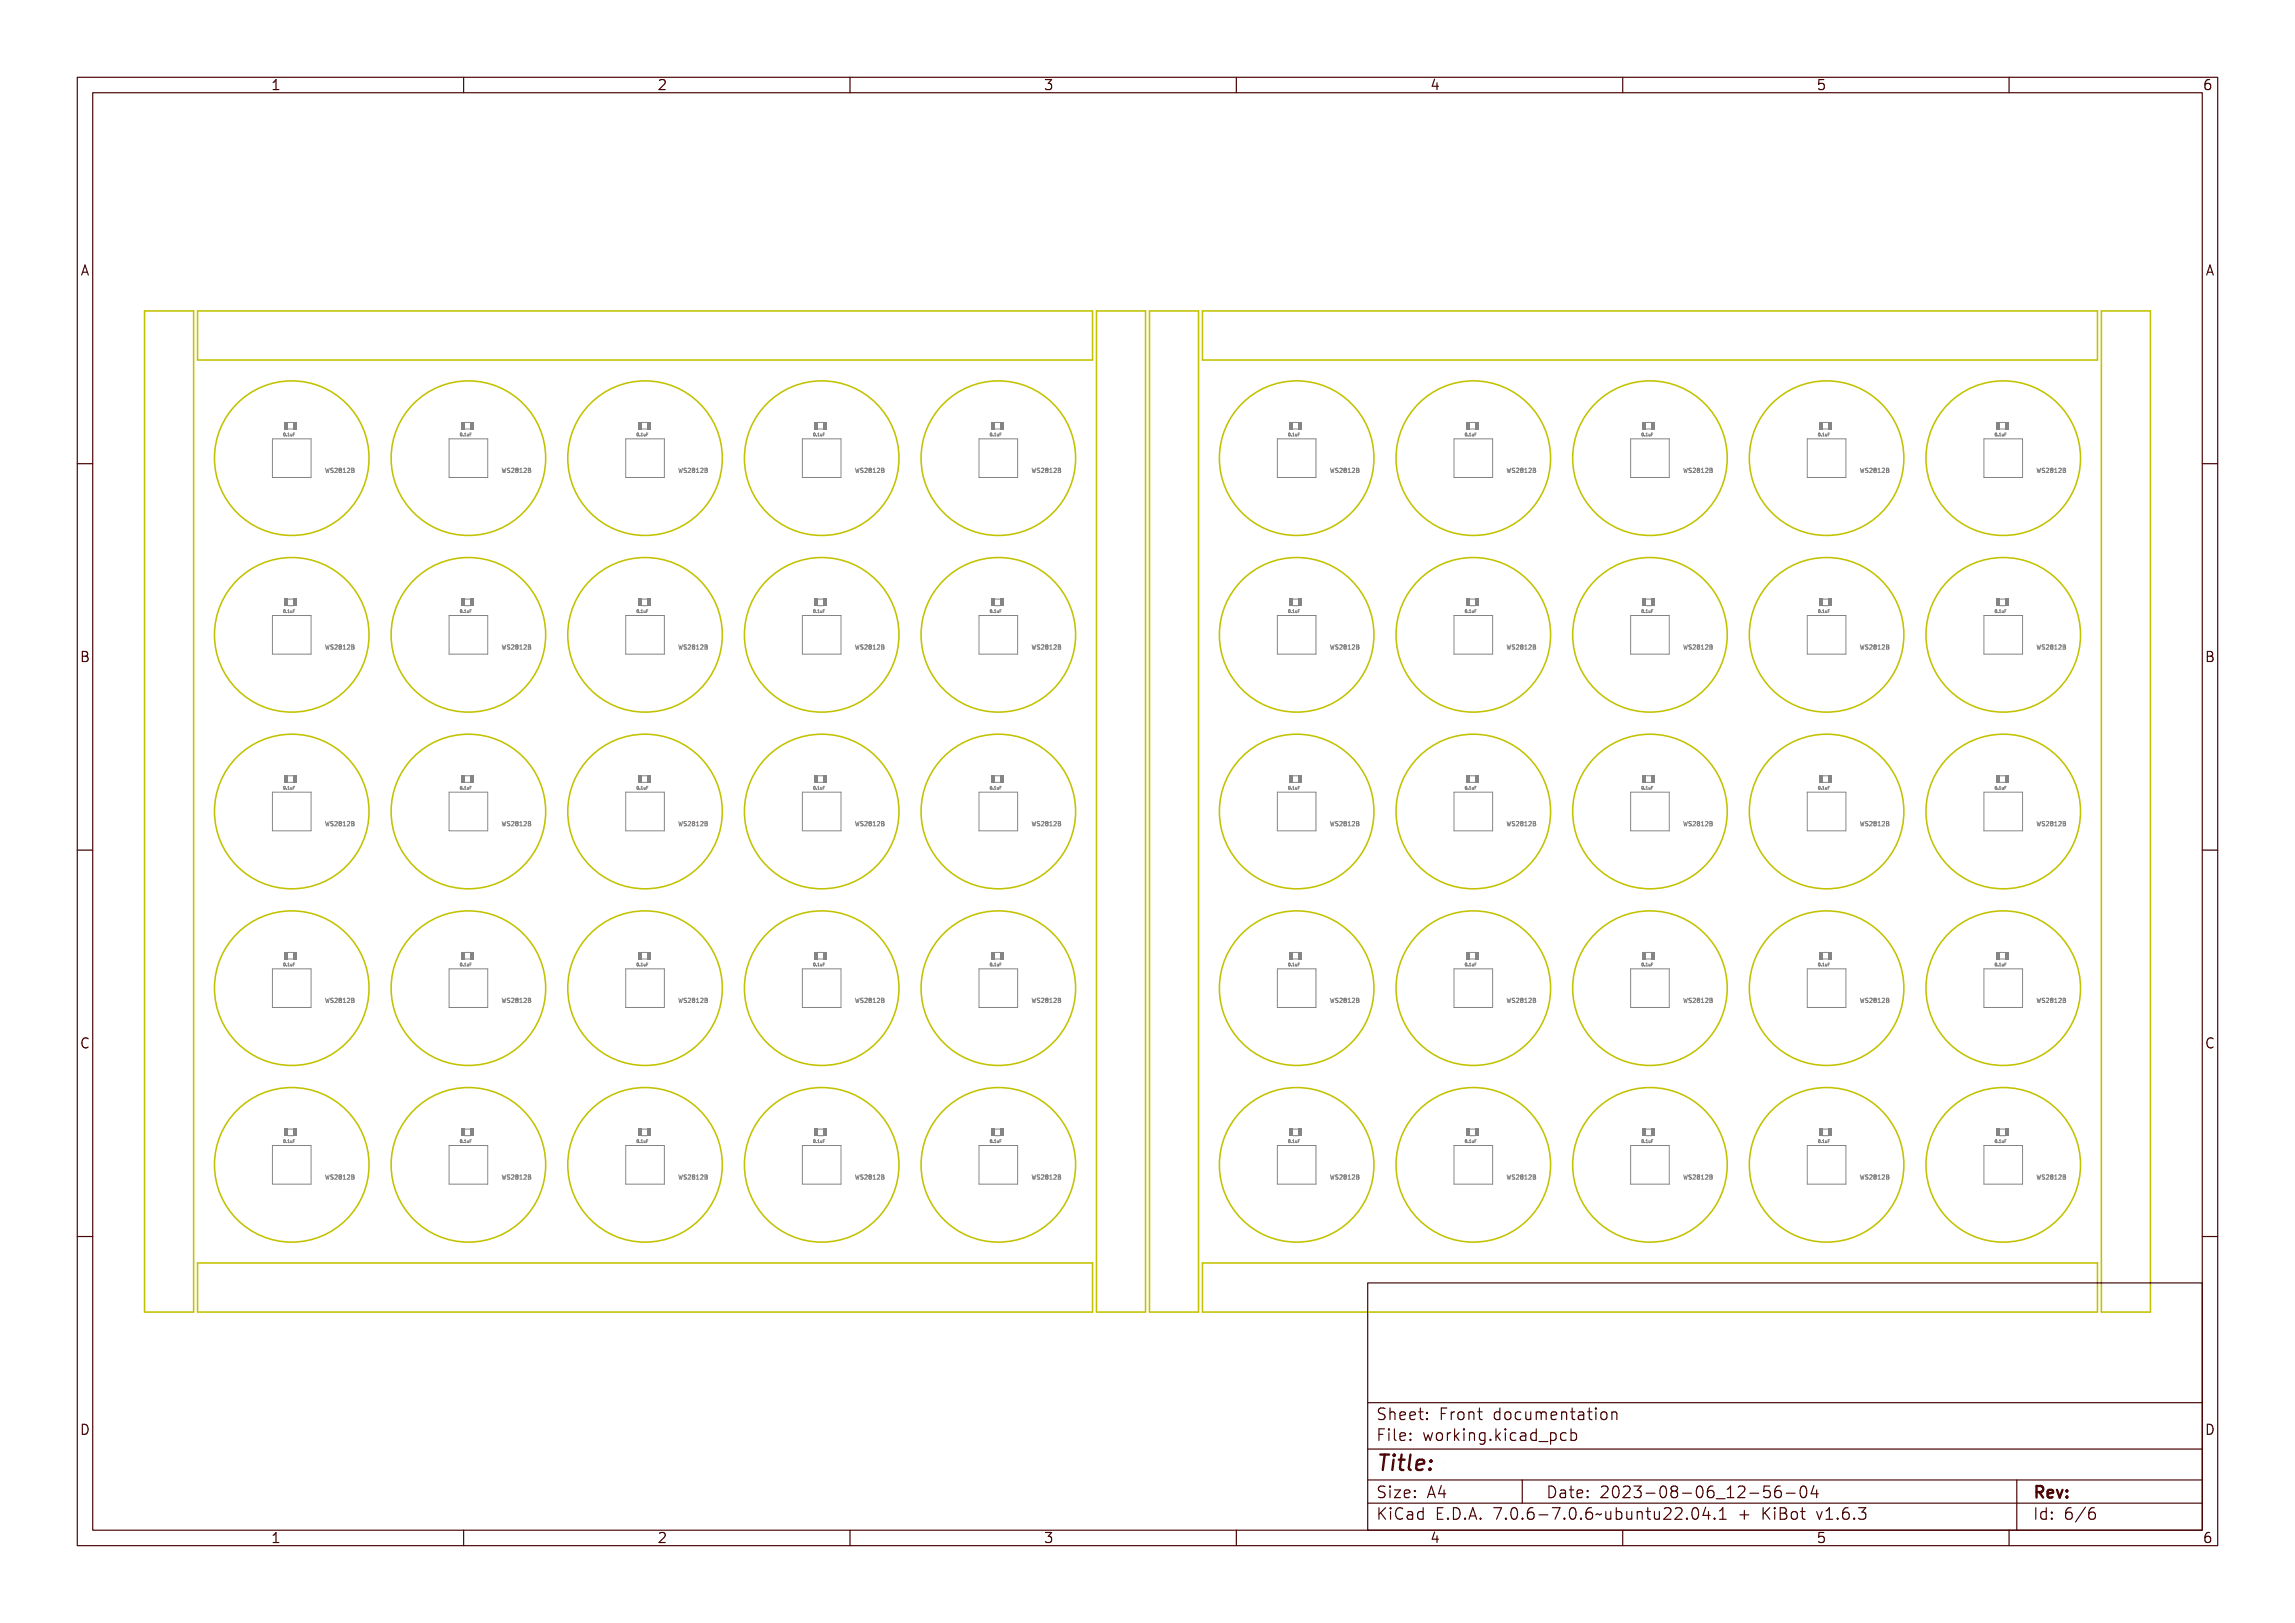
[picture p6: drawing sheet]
<svg xmlns="http://www.w3.org/2000/svg" width="297mm" height="210mm" viewBox="0 0 297 210" stroke-linecap="round" stroke-linejoin="round" font-family="sans-serif">
<defs><g id="words">
<text font-size="2.7" fill="#480000" x="178" y="190.3">Title:</text>
<g font-size="2" fill="#480000">
<text x="178" y="183.7">Sheet: Front documentation</text>
<text x="178" y="186.5">File: working.kicad_pcb</text>
<text x="178" y="193.9">Size: A4</text>
<text x="178" y="196.6">KiCad E.D.A. 7.0.6-7.0.6~ubuntu22.04.1 + KiBot v1.6.3</text>
<text x="200" y="193.9">Date: 2023-08-06_12-56-04</text>
<text x="263" y="196.6">Id: 6/6</text>
<text x="263" y="193.9">Rev:</text>
</g>
<g font-size="1.7" fill="#480000">
<text x="35" y="11.7">1</text>
<text x="85" y="11.7">2</text>
<text x="135" y="11.7">3</text>
<text x="185" y="11.7">4</text>
<text x="235" y="11.7">5</text>
<text x="285" y="11.7">6</text>
<text x="10.5" y="35.7">A</text>
<text x="285.5" y="35.7">A</text>
<text x="10.5" y="85.6">B</text>
<text x="285.5" y="85.6">B</text>
<text x="10.5" y="135.7">C</text>
<text x="285.5" y="135.7">C</text>
<text x="10.5" y="185.6">D</text>
<text x="285.5" y="185.6">D</text>
<text x="35" y="199.7">1</text>
<text x="85" y="199.7">2</text>
<text x="135" y="199.7">3</text>
<text x="185" y="199.7">4</text>
<text x="235" y="199.7">5</text>
<text x="285" y="199.7">6</text>
</g>
<g font-size=".8" fill="#848484">
<text x="42" y="61.2">WS2812B</text>
<text x="64.9" y="61.2">WS2812B</text>
<text x="87.7" y="61.2">WS2812B</text>
<text x="110.6" y="61.2">WS2812B</text>
<text x="133.5" y="61.2">WS2812B</text>
<text x="172.1" y="61.2">WS2812B</text>
<text x="194.9" y="61.2">WS2812B</text>
<text x="217.8" y="61.2">WS2812B</text>
<text x="240.6" y="61.2">WS2812B</text>
<text x="263.5" y="61.2">WS2812B</text>
<text x="42" y="84">WS2812B</text>
<text x="64.9" y="84">WS2812B</text>
<text x="87.7" y="84">WS2812B</text>
<text x="110.6" y="84">WS2812B</text>
<text x="133.5" y="84">WS2812B</text>
<text x="172.1" y="84">WS2812B</text>
<text x="194.9" y="84">WS2812B</text>
<text x="217.8" y="84">WS2812B</text>
<text x="240.6" y="84">WS2812B</text>
<text x="263.5" y="84">WS2812B</text>
<text x="42" y="106.9">WS2812B</text>
<text x="64.9" y="106.9">WS2812B</text>
<text x="87.7" y="106.9">WS2812B</text>
<text x="110.6" y="106.9">WS2812B</text>
<text x="133.5" y="106.9">WS2812B</text>
<text x="172.1" y="106.9">WS2812B</text>
<text x="194.9" y="106.9">WS2812B</text>
<text x="217.8" y="106.9">WS2812B</text>
<text x="240.6" y="106.9">WS2812B</text>
<text x="263.5" y="106.9">WS2812B</text>
<text x="42" y="129.7">WS2812B</text>
<text x="64.9" y="129.7">WS2812B</text>
<text x="87.7" y="129.7">WS2812B</text>
<text x="110.6" y="129.7">WS2812B</text>
<text x="133.5" y="129.7">WS2812B</text>
<text x="172.1" y="129.7">WS2812B</text>
<text x="194.9" y="129.7">WS2812B</text>
<text x="217.8" y="129.7">WS2812B</text>
<text x="240.6" y="129.7">WS2812B</text>
<text x="263.5" y="129.7">WS2812B</text>
<text x="42" y="152.6">WS2812B</text>
<text x="64.9" y="152.6">WS2812B</text>
<text x="87.7" y="152.6">WS2812B</text>
<text x="110.6" y="152.6">WS2812B</text>
<text x="133.5" y="152.6">WS2812B</text>
<text x="172.1" y="152.6">WS2812B</text>
<text x="194.9" y="152.6">WS2812B</text>
<text x="217.8" y="152.6">WS2812B</text>
<text x="240.6" y="152.6">WS2812B</text>
<text x="263.5" y="152.6">WS2812B</text>
</g>
<g font-size=".5" fill="#848484">
<text x="36.6" y="56.4">0.1uF</text>
<text x="59.5" y="56.4">0.1uF</text>
<text x="82.3" y="56.4">0.1uF</text>
<text x="105.2" y="56.4">0.1uF</text>
<text x="128.1" y="56.4">0.1uF</text>
<text x="166.7" y="56.4">0.1uF</text>
<text x="189.5" y="56.4">0.1uF</text>
<text x="212.4" y="56.4">0.1uF</text>
<text x="235.2" y="56.4">0.1uF</text>
<text x="258.1" y="56.4">0.1uF</text>
<text x="36.6" y="79.3">0.1uF</text>
<text x="59.5" y="79.3">0.1uF</text>
<text x="82.3" y="79.3">0.1uF</text>
<text x="105.2" y="79.3">0.1uF</text>
<text x="128.1" y="79.3">0.1uF</text>
<text x="166.7" y="79.3">0.1uF</text>
<text x="189.5" y="79.3">0.1uF</text>
<text x="212.4" y="79.3">0.1uF</text>
<text x="235.2" y="79.3">0.1uF</text>
<text x="258.1" y="79.3">0.1uF</text>
<text x="36.6" y="102.1">0.1uF</text>
<text x="59.5" y="102.1">0.1uF</text>
<text x="82.3" y="102.1">0.1uF</text>
<text x="105.2" y="102.1">0.1uF</text>
<text x="128.1" y="102.1">0.1uF</text>
<text x="166.7" y="102.1">0.1uF</text>
<text x="189.5" y="102.1">0.1uF</text>
<text x="212.4" y="102.1">0.1uF</text>
<text x="235.2" y="102.1">0.1uF</text>
<text x="258.1" y="102.1">0.1uF</text>
<text x="36.6" y="125">0.1uF</text>
<text x="59.5" y="125">0.1uF</text>
<text x="82.3" y="125">0.1uF</text>
<text x="105.2" y="125">0.1uF</text>
<text x="128.1" y="125">0.1uF</text>
<text x="166.7" y="125">0.1uF</text>
<text x="189.5" y="125">0.1uF</text>
<text x="212.4" y="125">0.1uF</text>
<text x="235.2" y="125">0.1uF</text>
<text x="258.1" y="125">0.1uF</text>
<text x="36.6" y="147.9">0.1uF</text>
<text x="59.5" y="147.9">0.1uF</text>
<text x="82.3" y="147.9">0.1uF</text>
<text x="105.2" y="147.9">0.1uF</text>
<text x="128.1" y="147.9">0.1uF</text>
<text x="166.7" y="147.9">0.1uF</text>
<text x="189.5" y="147.9">0.1uF</text>
<text x="212.4" y="147.9">0.1uF</text>
<text x="235.2" y="147.9">0.1uF</text>
<text x="258.1" y="147.9">0.1uF</text>
</g>
</g></defs>
<g fill="none" stroke="#848484" stroke-width=".13">
<path d="M36.7 56.1a.17 .17 0 0 1 .2 .1 .17 .17 0 0 1-.2 .2zM36.7 56.1l.1 .1v.2zM37 56.3l.1 .1zM37.3 56.1h.1v.3h.1h-.2l.1-.3zM37.6 56.1l.1 .3 .1-.3v.3h-.2zM37.9 56.1h.2h-.2v.1h.2h-.2v.2zM59.5 56.1h.1a.17 .17 0 0 1 .1 .1 .17 .17 0 0 1-.2 .2zM59.6 56.1l.1 .1-.1 .2zM59.9 56.3l.1 .1zM60.1 56.1h.2v.3h-.2h.1v-.3zM60.4 56.1l.1 .3 .1-.3v.3h-.2zM60.7 56.1h.2h-.1v.1h.1h-.1v.2z"/>
<path d="M82.4 56.1a.17 .17 0 0 1 .2 .1 .17 .17 0 0 1-.2 .2zM82.5 56.1l.1 .1-.1 .2zM82.8 56.3v.1zM83 56.1h.1v.3h.1h-.2h.1v-.3zM83.3 56.1l.1 .3 .1-.3v.3h-.2zM83.6 56.1h.2h-.2v.1h.2h-.2v.2zM105.3 56.1a.17 .17 0 0 1 .2 .1 .17 .17 0 0 1-.2 .2zM105.3 56.1l.1 .1-.1 .2zM105.6 56.3l.1 .1zM105.9 56.1h.1v.3h.1h-.2v-.3zM106.1 56.1l.1 .3 .2-.3v.3h-.2zM106.5 56.1h.2h-.2v.1h.2h-.2v.2z"/>
<path d="M128.1 56.1h.1a.17 .17 0 0 1 .1 .1 .17 .17 0 0 1-.2 .2zM128.2 56.1l.1 .1-.1 .2zM128.5 56.3v.1zM128.7 56.1h.1v.3h.1h-.2h.1v-.3zM129 56.1l.1 .3 .1-.3v.3h-.2zM129.3 56.1h.2h-.1v.1h.1h-.1v.2zM166.7 56.1h.1a.17 .17 0 0 1 .1 .1 .17 .17 0 0 1-.2 .2zM166.8 56.1l.1 .1-.1 .2zM167.1 56.3v.1zM167.3 56.1h.2v.3h-.2h.1v-.3zM167.6 56.1l.1 .3 .1-.3v.3h-.2zM167.9 56.1h.2h-.1v.1h.1h-.1v.2z"/>
<path d="M189.6 56.1a.17 .17 0 0 1 .2 .1 .17 .17 0 0 1-.2 .2zM189.6 56.1l.1 .1v.2zM189.9 56.3l.1 .1zM190.2 56.1h.1v.3h.1h-.2h.1v-.3zM190.5 56.1l.1 .3 .1-.3v.3h-.2zM190.8 56.1h.2h-.2v.1h.2h-.2v.2zM212.4 56.1h.1a.17 .17 0 0 1 .2 .1 .18 .18 0 0 1-.3 .2zM212.5 56.1l.1 .1-.1 .2zM212.8 56.3l.1 .1zM213 56.1h.2v.3h.1h-.2v-.3zM213.3 56.1l.1 .3 .1-.3v.3h-.1zM213.6 56.1h.3h-.2v.1h.1h-.1v.2z"/>
<path d="M235.3 56.1a.17 .17 0 0 1 .2 .1 .17 .17 0 0 1-.2 .2zM235.4 56.1l.1 .1-.1 .2zM235.7 56.3v.1zM235.9 56.1h.1v.3h.1h-.2l.1-.3zM236.2 56.1l.1 .3 .1-.3v.3h-.2zM236.5 56.1h.2h-.2v.1h.2h-.2v.2zM258.2 56.1a.17 .17 0 0 1 .2 .1 .17 .17 0 0 1-.2 .2zM258.2 56.1l.1 .1v.2zM258.5 56.3l.1 .1zM258.8 56.1h.1v.3h.1h-.2v-.3zM259.1 56.1l.1 .3 .1-.3v.3h-.2zM259.4 56.1h.2h-.2v.1h.2h-.2v.2z"/>
<path d="M36.7 79v-.1a.17 .17 0 0 1 .2 .2 .17 .17 0 0 1-.2 .1zM36.7 79h.1v.2zM37 79.2l.1 .1zM37.3 78.9h.1v.3l.1 .1h-.2l.1-.3zM37.6 79l.1 .2 .1-.2v.3h-.2zM37.9 78.9h.2l-.2 .1v.1h.2h-.2v.2zM42 60.6h.1v.5l.1-.3h.1v.3l.1-.5h.1l-.1 .6h-.1l-.1-.4v.4h-.1zM42.6 60.6h.1l.1 .1h-.1a.12 .12 0 0 0-.1 .1 .12 .12 0 0 0 .2 .1 .17 .17 0 0 1 0 .3 .17 .17 0 0 1-.3-.1h.1a.13 .13 0 0 0 .2-.1 .13 .13 0 0 0-.2-.1zM43 60.6a.21 .21 0 0 1 .3 .2 .21 .21 0 0 1-.2 .2v.1l.2 .1h-.3l.2-.4v-.1h-.2zM43.5 60.6a.16 .16 0 0 1 .2 0 .16 .16 0 0 1 0 .3 .16 .16 0 0 1 0 .2 .16 .16 0 0 1-.2 0 .16 .16 0 0 1 0-.2l-.1-.1zM43.9 60.6h.2v.5l.1 .1h-.3l.1-.1v-.4zM44.3 60.6h.1a.21 .21 0 0 1 .3 .2 .21 .21 0 0 1-.2 .2l-.1 .1 .3 .1h-.4l.3-.4-.1-.1h-.2z"/>
<path d="M44.8 60.6h.2a.14 .14 0 0 1 .1 .1 .14 .14 0 0 1-.1 .2 .15 .15 0 0 1 .1 .2 .15 .15 0 0 1-.1 .1h-.2zM44.9 60.9h.1a.1 .1 0 0 1 .1 .1 .1 .1 0 0 1-.1 .1h-.1zM44.9 60.7h.1v.1h-.1zM45.5 60.6h.2l.1 .1-.1 .1 .1 .2-.1 .1h-.2zM45.5 60.8h.2M59.5 79l.1-.1a.17 .17 0 0 1 .1 .2 .17 .17 0 0 1-.2 .1zM59.6 79h.1l-.1 .2zM59.9 79.2l.1 .1zM60.1 78.9h.2v.3v.1h-.2l.1-.1v-.2zM60.4 79l.1 .2 .1-.2v.3h-.2zM60.7 78.9h.2l-.1 .1v.1h.1h-.1v.2zM64.9 60.6l.1 .5 .1-.3 .1 .3 .1-.5-.1 .6-.1-.4-.1 .4z"/>
<path d="M65.4 60.6h.2l.1 .1h-.2a.12 .12 0 0 0 0 .1 .12 .12 0 0 0 .1 .1 .17 .17 0 0 1 0 .3 .17 .17 0 0 1-.2-.1h.1a.13 .13 0 0 0 .2-.1 .13 .13 0 0 0-.2-.1zM65.8 60.6h.1a.21 .21 0 0 1 .3 .2 .21 .21 0 0 1-.2 .2l-.1 .1 .3 .1h-.4l.3-.4-.1-.1h-.2zM66.3 60.6a.15 .15 0 0 1 .3 0 .16 .16 0 0 1-.1 .3 .16 .16 0 0 1 .1 .2 .16 .16 0 0 1-.3 0 .16 .16 0 0 1 .1-.2l-.1-.1zM66.8 60.6h.2v.5l.1 .1h-.3l.1-.1v-.4zM67.2 60.6a.21 .21 0 0 1 .3 .2 .21 .21 0 0 1-.2 .2v.1l.2 .1h-.3l.2-.4v-.1h-.2zM67.7 60.6h.1a.14 .14 0 0 1 .2 .1 .14 .14 0 0 1-.1 .2 .15 .15 0 0 1 .1 .2 .15 .15 0 0 1-.2 .1h-.1zM67.7 60.9h.1a.1 .1 0 0 1 .1 .1 .1 .1 0 0 1-.1 .1h-.1zM67.7 60.7h.2v.1h-.2zM68.4 60.8h.2M68.6 60.8v-.2h-.2v.5h.2l.1-.2M68.6 60.8v.1M68.6 60.9h.1"/>
<path d="M82.4 79v-.1a.17 .17 0 0 1 .2 .2 .17 .17 0 0 1-.2 .1zM82.5 79h.1l-.1 .2zM82.8 79.2v.1zM83 78.9h.1v.3l.1 .1h-.2l.1-.1v-.2zM83.3 79l.1 .2 .1-.2v.3h-.2zM83.6 78.9h.2l-.2 .1v.1h.2h-.2v.2zM87.7 60.6h.1l.1 .5v-.3h.1l.1 .3v-.5h.1l-.1 .6h-.1v-.4l-.1 .4h-.1zM88.3 60.6h.1l.2 .1h-.2a.12 .12 0 0 0-.1 .1 .12 .12 0 0 0 .2 .1 .17 .17 0 0 1 0 .3 .17 .17 0 0 1-.3-.1h.1a.13 .13 0 0 0 .2-.1 .13 .13 0 0 0-.2-.1zM88.7 60.6a.21 .21 0 0 1 .3 .2 .21 .21 0 0 1-.2 .2v.1l.2 .1h-.3l.2-.4v-.1h-.2zM89.2 60.6a.15 .15 0 0 1 .2 0 .15 .15 0 0 1 0 .3 .16 .16 0 0 1 0 .2 .16 .16 0 0 1-.2 0 .16 .16 0 0 1 0-.2v-.1zM89.6 60.6h.2v.5l.1 .1h-.3l.2-.1v-.4zM90.1 60.6a.21 .21 0 0 1 .3 .2 .21 .21 0 0 1-.2 .2l-.1 .1 .3 .1h-.3l.2-.4-.1-.1h-.1z"/>
<path d="M90.5 60.6h.2a.14 .14 0 0 1 .1 .1 .14 .14 0 0 1 0 .2 .15 .15 0 0 1 .1 .2 .15 .15 0 0 1-.2 .1h-.2zM90.6 60.9h.1a.1 .1 0 0 1 .1 .1 .1 .1 0 0 1-.1 .1h-.1zM90.6 60.7h.1v.1h-.1zM91.2 60.6h.2l.1 .1-.1 .1 .2 .2-.2 .1h-.2zM91.2 60.8h.2M105.3 79v-.1a.17 .17 0 0 1 .2 .2 .17 .17 0 0 1-.2 .1zM105.3 79h.1l-.1 .2zM105.6 79.2l.1 .1zM105.9 78.9h.1v.3l.1 .1h-.2v-.1v-.2zM106.1 79l.1 .2 .2-.2v.3h-.2zM106.5 78.9h.2l-.2 .1v.1h.2h-.2v.2zM110.6 60.6h.1v.5l.1-.3h.1v.3l.1-.5v.6h-.1l-.1-.4-.1 .4z"/>
<path d="M111.1 60.6h.2l.1 .1h-.2a.12 .12 0 0 0 0 .1 .12 .12 0 0 0 .2 .1 .17 .17 0 0 1 0 .3 .17 .17 0 0 1-.3-.1h.1a.13 .13 0 0 0 .2-.1 .13 .13 0 0 0-.2-.1zM111.6 60.6a.21 .21 0 0 1 .3 .2 .21 .21 0 0 1-.2 .2l-.1 .1 .3 .1h-.3l.2-.4-.1-.1h-.1zM112.1 60.6a.15 .15 0 0 1 .2 0 .16 .16 0 0 1-.1 .3 .16 .16 0 0 1 .1 .2 .16 .16 0 0 1-.2 0 .16 .16 0 0 1 0-.2l-.1-.1zM112.5 60.6h.2v.5l.1 .1h-.3l.1-.1v-.4zM112.9 60.6h.1a.21 .21 0 0 1 .2 .2 .21 .21 0 0 1-.1 .2l-.1 .1 .2 .1h-.3l.3-.4-.1-.1h-.2zM113.4 60.6h.1a.14 .14 0 0 1 .2 .1 .14 .14 0 0 1-.1 .2 .15 .15 0 0 1 .1 .2 .15 .15 0 0 1-.2 .1h-.1zM113.4 60.9h.1a.11 .11 0 0 1 .2 .1 .11 .11 0 0 1-.2 .1h-.1zM113.4 60.7h.2v.1h-.2zM114.1 60.6h.2l.1 .1-.1 .1 .1 .2-.1 .1h-.2zM114.1 60.8h.2M128.1 79l.1-.1a.17 .17 0 0 1 .1 .2 .17 .17 0 0 1-.2 .1zM128.2 79h.1l-.1 .2z"/>
<path d="M128.5 79.2v.1zM128.7 78.9h.1v.3l.1 .1h-.2l.1-.1v-.2zM129 79l.1 .2 .1-.2v.3h-.2zM129.3 78.9h.2l-.1 .1v.1h.1h-.1v.2zM133.5 60.6l.1 .5v-.3h.1l.1 .3v-.5h.1l-.1 .6-.1-.4-.1 .4h-.1zM134 60.6h.2l.1 .1h-.2a.12 .12 0 0 0 0 .1 .12 .12 0 0 0 .1 .1 .17 .17 0 0 1 0 .3 .17 .17 0 0 1-.2-.1 .13 .13 0 0 0 .2-.1 .13 .13 0 0 0-.2-.1zM134.4 60.6h.1a.21 .21 0 0 1 .2 .2 .21 .21 0 0 1-.1 .2l-.1 .1 .2 .1h-.3l.3-.4-.1-.1h-.2zM134.9 60.6a.15 .15 0 0 1 .3 0 .16 .16 0 0 1-.1 .3 .16 .16 0 0 1 .1 .2 .16 .16 0 0 1-.3 0 .16 .16 0 0 1 .1-.2l-.1-.1zM135.4 60.6h.1v.5l.2 .1h-.3l.1-.1v-.4zM135.8 60.6a.21 .21 0 0 1 .3 .2 .21 .21 0 0 1-.2 .2v.1l.2 .1h-.3l.2-.4v-.1h-.2zM136.2 60.6h.2a.14 .14 0 0 1 .2 .1 .14 .14 0 0 1-.1 .2 .15 .15 0 0 1 .1 .2 .15 .15 0 0 1-.2 .1h-.2zM136.3 60.9h.1a.1 .1 0 0 1 .1 .1 .1 .1 0 0 1-.1 .1h-.1z"/>
<path d="M136.3 60.7h.2v.1h-.2zM136.9 60.6h.2l.1 .1-.1 .1 .2 .2-.1 .1h-.3zM136.9 60.8h.2M166.7 79l.1-.1a.17 .17 0 0 1 .1 .2 .17 .17 0 0 1-.2 .1zM166.8 79h.1l-.1 .2zM167.1 79.2v.1zM167.3 78.9h.2v.3v.1h-.2l.1-.1v-.2zM167.6 79l.1 .2 .1-.2v.3h-.2zM167.9 78.9h.2l-.1 .1v.1h.1h-.1v.2zM172.1 60.6l.1 .5v-.3h.1l.1 .3v-.5h.1l-.1 .6-.1-.4-.1 .4h-.1zM172.6 60.6h.2l.1 .1h-.2a.12 .12 0 0 0 0 .1 .12 .12 0 0 0 .1 .1 .17 .17 0 0 1 0 .3 .17 .17 0 0 1-.2-.1h.1a.13 .13 0 0 0 .2-.1 .16 .16 0 0 0-.3-.1zM173 60.6h.1a.21 .21 0 0 1 .3 .2 .21 .21 0 0 1-.2 .2l-.1 .1 .3 .1h-.4l.3-.4-.1-.1h-.2z"/>
<path d="M173.5 60.6a.15 .15 0 0 1 .3 0 .16 .16 0 0 1-.1 .3 .16 .16 0 0 1 .1 .2 .16 .16 0 0 1-.3 0 .16 .16 0 0 1 .1-.2l-.1-.1zM174 60.6h.2v.5l.1 .1h-.3l.1-.1v-.4zM174.4 60.6a.21 .21 0 0 1 .3 .2 .21 .21 0 0 1-.2 .2v.1l.2 .1h-.3l.2-.4v-.1h-.2zM174.8 60.6h.2a.14 .14 0 0 1 .2 .1 .14 .14 0 0 1-.1 .2 .15 .15 0 0 1 .1 .2 .15 .15 0 0 1-.2 .1h-.2zM174.9 60.9h.1a.1 .1 0 0 1 .1 .1 .1 .1 0 0 1-.1 .1h-.1zM174.9 60.7h.2v.1h-.2zM175.6 60.8h.1M175.7 60.8l.1-.2h-.2v.5h.2l.1-.2M175.7 60.8l.1 .1M175.8 60.9h.1M189.6 79v-.1a.17 .17 0 0 1 .2 .2 .17 .17 0 0 1-.2 .1zM189.6 79h.1v.2z"/>
<path d="M189.9 79.2l.1 .1zM190.2 78.9h.1v.3l.1 .1h-.2l.1-.1v-.2zM190.5 79l.1 .2 .1-.2v.3h-.2zM190.8 78.9h.2l-.2 .1v.1h.2h-.2v.2zM194.9 60.6h.1v.5l.1-.3h.1l.1 .3v-.5h.1l-.1 .6h-.1l-.1-.4v.4h-.1zM195.5 60.6h.1l.1 .1h-.1a.12 .12 0 0 0-.1 .1 .12 .12 0 0 0 .2 .1 .17 .17 0 0 1 0 .3 .17 .17 0 0 1-.3-.1h.1a.13 .13 0 0 0 .2-.1 .13 .13 0 0 0-.2-.1zM195.9 60.6a.21 .21 0 0 1 .3 .2 .21 .21 0 0 1-.2 .2v.1l.2 .1h-.3l.2-.4v-.1h-.2zM196.4 60.6a.15 .15 0 0 1 .2 0 .15 .15 0 0 1 0 .3 .16 .16 0 0 1 0 .2 .16 .16 0 0 1-.2 0 .16 .16 0 0 1 0-.2l-.1-.1zM196.8 60.6h.2v.5l.1 .1h-.3l.1-.1v-.4zM197.2 60.6h.1a.21 .21 0 0 1 .3 .2 .21 .21 0 0 1-.2 .2l-.1 .1 .3 .1h-.4l.3-.4-.1-.1h-.2zM197.7 60.6h.2a.14 .14 0 0 1 .1 .1 .14 .14 0 0 1-.1 .2 .15 .15 0 0 1 .2 .2 .15 .15 0 0 1-.2 .1h-.2zM197.8 60.9h.1a.1 .1 0 0 1 .1 .1 .1 .1 0 0 1-.1 .1h-.1z"/>
<path d="M197.8 60.7h.1v.1h-.1zM198.4 60.6h.2l.1 .1-.1 .1 .1 .2-.1 .1h-.2zM198.4 60.8h.2M212.4 79l.1-.1a.17 .17 0 0 1 .2 .2 .17 .17 0 0 1-.3 .1zM212.5 79h.1l-.1 .2zM212.8 79.2l.1 .1zM213 78.9h.2v.3l.1 .1h-.2v-.1v-.2zM213.3 79l.1 .2 .1-.2v.3h-.1zM213.6 78.9h.3l-.2 .1v.1h.1h-.1v.2zM217.8 60.6h.1v.5l.1-.3 .1 .3 .1-.5v.6h-.1l-.1-.4-.1 .4zM218.3 60.6h.2l.1 .1h-.2a.12 .12 0 0 0 0 .1 .12 .12 0 0 0 .2 .1 .17 .17 0 0 1 0 .3 .17 .17 0 0 1-.3-.1h.1a.13 .13 0 0 0 .2-.1 .13 .13 0 0 0-.2-.1zM218.7 60.6h.1a.21 .21 0 0 1 .3 .2 .21 .21 0 0 1-.2 .2l-.1 .1 .3 .1h-.4l.3-.4-.1-.1h-.2z"/>
<path d="M219.2 60.6a.15 .15 0 0 1 .3 0 .16 .16 0 0 1-.1 .3 .16 .16 0 0 1 .1 .2 .16 .16 0 0 1-.3 0 .16 .16 0 0 1 .1-.2l-.1-.1zM219.7 60.6h.2v.5l.1 .1h-.3l.1-.1v-.4zM220.1 60.6a.21 .21 0 0 1 .3 .2 .21 .21 0 0 1-.1 .2l-.1 .1 .2 .1h-.3l.3-.4-.1-.1h-.2zM220.6 60.6h.1a.14 .14 0 0 1 .2 .1 .14 .14 0 0 1-.1 .2 .15 .15 0 0 1 .1 .2 .15 .15 0 0 1-.2 .1h-.1zM220.6 60.9h.1a.1 .1 0 0 1 .1 .1 .1 .1 0 0 1-.1 .1h-.1zM220.6 60.7h.2v.1h-.2zM221.3 60.6h.2l.1 .1-.1 .1 .1 .2-.1 .1h-.2zM221.3 60.8h.2M235.3 79v-.1a.17 .17 0 0 1 .2 .2 .17 .17 0 0 1-.2 .1zM235.4 79h.1l-.1 .2zM235.7 79.2v.1zM235.9 78.9h.1v.3l.1 .1h-.2l.1-.3z"/>
<path d="M236.2 79l.1 .2 .1-.2v.3h-.2zM236.5 78.9h.2l-.2 .1v.1h.2h-.2v.2zM240.6 60.6h.1l.1 .5v-.3h.1l.1 .3v-.5h.1l-.1 .6h-.1v-.4l-.1 .4h-.1zM241.2 60.6h.2l.1 .1h-.2a.12 .12 0 0 0-.1 .1 .12 .12 0 0 0 .2 .1 .17 .17 0 0 1 0 .3 .17 .17 0 0 1-.2-.1 .13 .13 0 0 0 .2-.1 .13 .13 0 0 0-.2-.1zM241.6 60.6a.21 .21 0 0 1 .3 .2 .21 .21 0 0 1-.1 .2l-.1 .1 .2 .1h-.3l.3-.4-.1-.1h-.2zM242.1 60.6a.16 .16 0 0 1 .2 0 .16 .16 0 0 1 0 .3 .16 .16 0 0 1 0 .2 .16 .16 0 0 1-.2 0 .16 .16 0 0 1 .1-.2l-.1-.1zM242.5 60.6h.2v.5l.2 .1h-.4l.2-.1v-.4zM243 60.6a.21 .21 0 0 1 .3 .2 .21 .21 0 0 1-.2 .2l-.1 .1 .3 .1h-.3l.2-.4v-.1h-.2zM243.4 60.6h.2a.14 .14 0 0 1 .2 .1 .14 .14 0 0 1-.1 .2 .15 .15 0 0 1 .1 .2 .15 .15 0 0 1-.2 .1h-.2zM243.5 60.9h.1a.1 .1 0 0 1 .1 .1 .1 .1 0 0 1-.1 .1h-.1zM243.5 60.7h.2v.1h-.2zM244.1 60.6h.2l.1 .1-.1 .1 .2 .2-.1 .1h-.3z"/>
<path d="M244.1 60.8h.2M258.2 79v-.1a.17 .17 0 0 1 .2 .2 .17 .17 0 0 1-.2 .1zM258.2 79h.1v.2zM258.5 79.2l.1 .1zM258.8 78.9h.1v.3l.1 .1h-.2v-.1v-.2zM259.1 79l.1 .2 .1-.2v.3h-.2zM259.4 78.9h.2l-.2 .1v.1h.2h-.2v.2zM263.5 60.6h.1v.5l.1-.3h.1v.3l.1-.5h.1l-.1 .6h-.1l-.1-.4v.4h-.1zM264.1 60.6h.1l.1 .1h-.2a.12 .12 0 0 0 0 .1 .12 .12 0 0 0 .2 .1 .17 .17 0 0 1 0 .3 .17 .17 0 0 1-.3-.1h.1a.13 .13 0 0 0 .2-.1 .13 .13 0 0 0-.2-.1zM264.5 60.6a.21 .21 0 0 1 .3 .2 .21 .21 0 0 1-.2 .2l-.1 .1 .3 .1h-.3l.2-.4v-.1h-.2zM265 60.6a.15 .15 0 0 1 .2 0 .16 .16 0 0 1-.1 .3 .16 .16 0 0 1 .1 .2 .16 .16 0 0 1-.2 0 .16 .16 0 0 1 0-.2l-.1-.1zM265.4 60.6h.2v.5l.1 .1h-.3l.1-.1v-.4z"/>
<path d="M265.8 60.6h.1a.21 .21 0 0 1 .3 .2 .21 .21 0 0 1-.2 .2l-.1 .1 .3 .1h-.4l.3-.4-.1-.1h-.2zM266.3 60.6h.1a.14 .14 0 0 1 .2 .1 .14 .14 0 0 1-.1 .2 .15 .15 0 0 1 .1 .2 .15 .15 0 0 1-.2 .1h-.1zM266.4 60.9a.11 .11 0 0 1 .2 .1 .11 .11 0 0 1-.2 .1zM266.4 60.7h.1v.1h-.1zM267 60.6h.2l.1 .1-.1 .1 .1 .2-.1 .1h-.2zM267 60.8h.2M42 83.5h.1v.4l.1-.3h.1v.3l.1-.4h.1l-.1 .5h-.1l-.1-.3v.3h-.1zM42.6 83.5h.1l.1 .1-.1-.1a.11 .11 0 0 0-.1 .2 .1 .1 0 0 0 .1 0 .17 .17 0 0 1 .1 .3 .17 .17 0 0 1-.3-.1l.1 .1a.13 .13 0 0 0 .2-.1 .13 .13 0 0 0-.2-.1zM43 83.5a.21 .21 0 0 1 .3 .1 .21 .21 0 0 1-.2 .3v.1h.2h-.3l.2-.4v-.1l-.2 .1zM43.5 83.5a.15 .15 0 0 1 .2 0 .15 .15 0 0 1 0 .2 .16 .16 0 0 1 0 .3 .16 .16 0 0 1-.2 0 .16 .16 0 0 1 0-.3h-.1zM43.9 83.5h.2v.5h.1h-.3h.1v-.5zM44.3 83.5h.1a.21 .21 0 0 1 .3 .1 .21 .21 0 0 1-.2 .3l-.1 .1h.3h-.4l.3-.4-.1-.1-.2 .1z"/>
<path d="M44.8 83.5h.2a.14 .14 0 0 1 .1 .1 .14 .14 0 0 1-.1 .1 .15 .15 0 0 1 .1 .2 .15 .15 0 0 1-.1 .1h-.2zM44.9 83.8h.1a.1 .1 0 0 1 .1 .1 .1 .1 0 0 1-.1 .1h-.1zM44.9 83.5l.1 .1v.1h-.1zM45.5 83.4l.3 .1-.1 .2 .1 .2-.1 .1h-.2zM45.5 83.7h.2M64.9 83.5l.1 .4 .1-.3 .1 .3 .1-.4-.1 .5-.1-.3-.1 .3zM65.4 83.5h.2l.1 .1-.2-.1a.12 .12 0 0 0 0 .2 .12 .12 0 0 0 .1 0 .17 .17 0 0 1 0 .3 .17 .17 0 0 1-.2-.1l.1 .1a.13 .13 0 0 0 .2-.1 .13 .13 0 0 0-.2-.1zM65.8 83.5h.1a.21 .21 0 0 1 .3 .1 .21 .21 0 0 1-.2 .3l-.1 .1h.3h-.4l.3-.4-.1-.1-.2 .1zM66.3 83.5a.15 .15 0 0 1 .3 0 .15 .15 0 0 1-.1 .2 .16 .16 0 0 1 .1 .3 .16 .16 0 0 1-.3 0 .16 .16 0 0 1 .1-.3h-.1zM66.8 83.5h.2v.5h.1h-.3h.1v-.5zM67.2 83.5a.21 .21 0 0 1 .3 .1 .21 .21 0 0 1-.2 .3v.1h.2h-.3l.2-.4v-.1l-.2 .1zM67.7 83.5h.1a.14 .14 0 0 1 .2 .1 .14 .14 0 0 1-.1 .1 .15 .15 0 0 1 .1 .2 .15 .15 0 0 1-.2 .1h-.1z"/>
<path d="M67.7 83.8h.1a.1 .1 0 0 1 .1 .1 .1 .1 0 0 1-.1 .1h-.1zM67.7 83.5l.2 .1v.1h-.2zM68.4 83.4l.3 .1-.1 .2 .1 .2-.1 .1h-.2zM68.4 83.7h.2M87.7 83.5h.1l.1 .4v-.3h.1l.1 .3v-.4h.1l-.1 .5h-.1v-.3l-.1 .3h-.1zM88.3 83.5h.1l.2 .1-.2-.1a.11 .11 0 0 0-.1 .2 .1 .1 0 0 0 .1 0 .17 .17 0 0 1 .1 .3 .17 .17 0 0 1-.3-.1l.1 .1a.13 .13 0 0 0 .2-.1 .13 .13 0 0 0-.2-.1zM88.7 83.5a.21 .21 0 0 1 .3 .1 .21 .21 0 0 1-.2 .3v.1h.2h-.3l.2-.4v-.1l-.2 .1zM89.2 83.5a.15 .15 0 0 1 .2 0 .15 .15 0 0 1 0 .2 .16 .16 0 0 1 0 .3 .16 .16 0 0 1-.2 0 .16 .16 0 0 1 0-.3zM89.6 83.5h.2v.5h.1h-.3h.2v-.5zM90.1 83.5a.21 .21 0 0 1 .3 .1 .21 .21 0 0 1-.2 .3l-.1 .1h.3h-.3l.2-.4-.1-.1-.1 .1zM90.5 83.5h.2a.14 .14 0 0 1 .1 .1 .14 .14 0 0 1 0 .1 .15 .15 0 0 1 .1 .2 .15 .15 0 0 1-.2 .1h-.2zM90.6 83.8h.1a.1 .1 0 0 1 .1 .1 .1 .1 0 0 1-.1 .1h-.1z"/>
<path d="M90.6 83.5l.1 .1v.1h-.1zM91.2 83.4l.3 .1-.1 .2 .2 .2-.2 .1h-.2zM91.2 83.7h.2M110.6 83.5h.1v.4l.1-.3h.1v.3l.1-.4v.5h-.1l-.1-.3-.1 .3zM111.1 83.5h.2l.1 .1-.2-.1a.1 .1 0 0 0 0 .2 .1 .1 0 0 0 .1 0 .17 .17 0 0 1 .1 .3 .17 .17 0 0 1-.3-.1l.1 .1a.13 .13 0 0 0 .2-.1 .13 .13 0 0 0-.2-.1zM111.6 83.5a.21 .21 0 0 1 .3 .1 .21 .21 0 0 1-.2 .3l-.1 .1h.3h-.3l.2-.4-.1-.1-.1 .1zM112.1 83.5a.15 .15 0 0 1 .2 0 .15 .15 0 0 1-.1 .2 .16 .16 0 0 1 .1 .3 .16 .16 0 0 1-.2 0 .16 .16 0 0 1 0-.3h-.1zM112.5 83.5h.2v.5h.1h-.3h.1v-.5zM112.9 83.5h.1a.21 .21 0 0 1 .2 .1 .21 .21 0 0 1-.1 .3l-.1 .1h.2h-.3l.3-.4-.1-.1-.2 .1zM113.4 83.5h.1a.14 .14 0 0 1 .2 .1 .14 .14 0 0 1-.1 .1 .15 .15 0 0 1 .1 .2 .15 .15 0 0 1-.2 .1h-.1zM113.4 83.8h.1a.11 .11 0 0 1 .2 .1 .11 .11 0 0 1-.2 .1h-.1zM113.4 83.5l.2 .1v.1h-.2z"/>
<path d="M114.1 83.4l.3 .1-.1 .2 .1 .2-.1 .1h-.2zM114.1 83.7h.2M133.5 83.5l.1 .4v-.3h.1l.1 .3v-.4h.1l-.1 .5-.1-.3-.1 .3h-.1zM134 83.5h.2l.1 .1-.2-.1a.11 .11 0 0 0-.1 .2 .1 .1 0 0 0 .2 0 .17 .17 0 0 1 .1 .3 .17 .17 0 0 1-.3-.1v.1a.13 .13 0 0 0 .2-.1 .13 .13 0 0 0-.2-.1zM134.4 83.5h.1a.21 .21 0 0 1 .2 .1 .21 .21 0 0 1-.1 .3l-.1 .1h.2h-.3l.3-.4-.1-.1-.2 .1zM134.9 83.5a.15 .15 0 0 1 .3 0 .15 .15 0 0 1-.1 .2 .16 .16 0 0 1 .1 .3 .16 .16 0 0 1-.3 0 .16 .16 0 0 1 .1-.3h-.1zM135.4 83.5h.1v.5h.2h-.3h.1v-.5zM135.8 83.5a.21 .21 0 0 1 .3 .1 .21 .21 0 0 1-.2 .3v.1h.2h-.3l.2-.4v-.1l-.2 .1zM136.2 83.5h.2a.14 .14 0 0 1 .2 .1 .14 .14 0 0 1-.1 .1 .15 .15 0 0 1 .1 .2 .15 .15 0 0 1-.2 .1h-.2zM136.3 83.8h.1a.1 .1 0 0 1 .1 .1 .1 .1 0 0 1-.1 .1h-.1zM136.3 83.5l.2 .1v.1h-.2zM136.9 83.4l.3 .1-.1 .2 .2 .2-.1 .1h-.3z"/>
<path d="M136.9 83.7h.2M172.1 83.5l.1 .4v-.3h.1l.1 .3v-.4h.1l-.1 .5-.1-.3-.1 .3h-.1zM172.6 83.5h.2l.1 .1-.2-.1a.11 .11 0 0 0-.1 .2 .1 .1 0 0 0 .2 0 .17 .17 0 0 1 .1 .3 .17 .17 0 0 1-.3-.1l.1 .1a.13 .13 0 0 0 .2-.1 .16 .16 0 0 0-.3-.1zM173 83.5h.1a.21 .21 0 0 1 .3 .1 .21 .21 0 0 1-.2 .3l-.1 .1h.3h-.4l.3-.4-.1-.1-.2 .1zM173.5 83.5a.15 .15 0 0 1 .3 0 .15 .15 0 0 1-.1 .2 .16 .16 0 0 1 .1 .3 .16 .16 0 0 1-.3 0 .16 .16 0 0 1 .1-.3h-.1zM174 83.5h.2v.5h.1h-.3h.1v-.5zM174.4 83.5a.21 .21 0 0 1 .3 .1 .21 .21 0 0 1-.2 .3v.1h.2h-.3l.2-.4v-.1l-.2 .1zM174.8 83.5h.2a.14 .14 0 0 1 .2 .1 .14 .14 0 0 1-.1 .1 .15 .15 0 0 1 .1 .2 .15 .15 0 0 1-.2 .1h-.2zM174.9 83.8h.1a.1 .1 0 0 1 .1 .1 .1 .1 0 0 1-.1 .1h-.1zM174.9 83.5l.2 .1v.1h-.2zM175.6 83.4l.3 .1-.2 .2 .2 .2-.1 .1h-.2zM175.6 83.7h.1"/>
<path d="M194.9 83.5h.1v.4l.1-.3h.1l.1 .3v-.4h.1l-.1 .5h-.1l-.1-.3v.3h-.1zM195.5 83.5h.1l.1 .1-.1-.1a.11 .11 0 0 0-.1 .2 .1 .1 0 0 0 .1 0 .17 .17 0 0 1 .1 .3 .17 .17 0 0 1-.3-.1l.1 .1a.13 .13 0 0 0 .2-.1 .13 .13 0 0 0-.2-.1zM195.9 83.5a.21 .21 0 0 1 .3 .1 .21 .21 0 0 1-.2 .3v.1h.2h-.3l.2-.4v-.1l-.2 .1zM196.4 83.5a.15 .15 0 0 1 .2 0 .15 .15 0 0 1 0 .2 .16 .16 0 0 1 0 .3 .16 .16 0 0 1-.2 0 .16 .16 0 0 1 0-.3h-.1zM196.8 83.5h.2v.5h.1h-.3h.1v-.5zM197.2 83.5h.1a.21 .21 0 0 1 .3 .1 .21 .21 0 0 1-.2 .3l-.1 .1h.3h-.4l.3-.4-.1-.1-.2 .1zM197.7 83.5h.2a.14 .14 0 0 1 .1 .1 .14 .14 0 0 1-.1 .1 .15 .15 0 0 1 .2 .2 .15 .15 0 0 1-.2 .1h-.2zM197.8 83.8h.1a.1 .1 0 0 1 .1 .1 .1 .1 0 0 1-.1 .1h-.1zM197.8 83.5l.1 .1v.1h-.1zM198.4 83.4l.3 .1-.1 .2 .1 .2-.1 .1h-.2zM198.4 83.7h.2M217.8 83.5h.1v.4l.1-.3 .1 .3 .1-.4v.5h-.1l-.1-.3-.1 .3z"/>
<path d="M218.3 83.5h.2l.1 .1-.2-.1a.1 .1 0 0 0 0 .2 .1 .1 0 0 0 .1 0 .17 .17 0 0 1 .1 .3 .17 .17 0 0 1-.3-.1l.1 .1a.13 .13 0 0 0 .2-.1 .13 .13 0 0 0-.2-.1zM218.7 83.5h.1a.21 .21 0 0 1 .3 .1 .21 .21 0 0 1-.2 .3l-.1 .1h.3h-.4l.3-.4-.1-.1-.2 .1zM219.2 83.5a.15 .15 0 0 1 .3 0 .15 .15 0 0 1-.1 .2 .16 .16 0 0 1 .1 .3 .16 .16 0 0 1-.3 0 .16 .16 0 0 1 .1-.3h-.1zM219.7 83.5h.2v.5h.1h-.3h.1v-.5zM220.1 83.5a.21 .21 0 0 1 .3 .1 .21 .21 0 0 1-.1 .3l-.1 .1h.2h-.3l.3-.4-.1-.1-.2 .1zM220.6 83.5h.1a.14 .14 0 0 1 .2 .1 .14 .14 0 0 1-.1 .1 .15 .15 0 0 1 .1 .2 .15 .15 0 0 1-.2 .1h-.1zM220.6 83.8h.1a.1 .1 0 0 1 .1 .1 .1 .1 0 0 1-.1 .1h-.1zM220.6 83.5l.2 .1v.1h-.2zM221.3 83.4l.3 .1-.1 .2 .1 .2-.1 .1h-.2zM221.3 83.7h.2M240.6 83.5h.1l.1 .4v-.3h.1l.1 .3v-.4h.1l-.1 .5h-.1v-.3l-.1 .3h-.1zM241.2 83.5h.2l.1 .1-.2-.1a.11 .11 0 0 0-.1 .2 .1 .1 0 0 0 .2 0 .17 .17 0 0 1 0 .3 .17 .17 0 0 1-.2-.1v.1a.13 .13 0 0 0 .2-.1 .13 .13 0 0 0-.2-.1z"/>
<path d="M241.6 83.5a.21 .21 0 0 1 .3 .1 .21 .21 0 0 1-.1 .3l-.1 .1h.2h-.3l.3-.4-.1-.1-.2 .1zM242.1 83.5a.15 .15 0 0 1 .2 0 .15 .15 0 0 1 0 .2 .16 .16 0 0 1 0 .3 .16 .16 0 0 1-.2 0 .16 .16 0 0 1 .1-.3h-.1zM242.5 83.5h.2v.5h.2h-.4h.2v-.5zM243 83.5a.21 .21 0 0 1 .3 .1 .21 .21 0 0 1-.2 .3l-.1 .1h.3h-.3l.2-.4v-.1l-.2 .1zM243.4 83.5h.2a.14 .14 0 0 1 .2 .1 .14 .14 0 0 1-.1 .1 .15 .15 0 0 1 .1 .2 .15 .15 0 0 1-.2 .1h-.2zM243.5 83.8h.1a.1 .1 0 0 1 .1 .1 .1 .1 0 0 1-.1 .1h-.1zM243.5 83.5l.2 .1v.1h-.2zM244.1 83.4l.3 .1-.1 .2 .2 .2-.1 .1h-.3zM244.1 83.7h.2M263.5 83.5h.1v.4l.1-.3h.1v.3l.1-.4h.1l-.1 .5h-.1l-.1-.3v.3h-.1zM264.1 83.5h.1l.1 .1-.2-.1a.12 .12 0 0 0 0 .2 .12 .12 0 0 0 .2 0 .17 .17 0 0 1 0 .3 .17 .17 0 0 1-.3-.1l.1 .1a.13 .13 0 0 0 .2-.1 .13 .13 0 0 0-.2-.1zM264.5 83.5a.21 .21 0 0 1 .3 .1 .21 .21 0 0 1-.2 .3l-.1 .1h.3h-.3l.2-.4v-.1l-.2 .1z"/>
<path d="M265 83.5a.15 .15 0 0 1 .2 0 .15 .15 0 0 1-.1 .2 .16 .16 0 0 1 .1 .3 .16 .16 0 0 1-.2 0 .16 .16 0 0 1 0-.3h-.1zM265.4 83.5h.2v.5h.1h-.3h.1v-.5zM265.8 83.5h.1a.21 .21 0 0 1 .3 .1 .21 .21 0 0 1-.2 .3l-.1 .1h.3h-.4l.3-.4-.1-.1-.2 .1zM266.3 83.5h.1a.14 .14 0 0 1 .2 .1 .14 .14 0 0 1-.1 .1 .15 .15 0 0 1 .1 .2 .15 .15 0 0 1-.2 .1h-.1zM266.4 83.8a.11 .11 0 0 1 .2 .1 .11 .11 0 0 1-.2 .1zM266.4 83.5l.1 .1v.1h-.1zM267 83.4l.3 .1-.1 .2 .1 .2-.1 .1h-.2zM267 83.7h.2M36.7 101.8a.17 .17 0 0 1 .2 .2 .17 .17 0 0 1-.2 .1zM36.7 101.8l.1 .1v.2zM37 102.1h.1zM37.3 101.8h.1v.3h.1h-.2l.1-.3z"/>
<path d="M37.6 101.9l.1 .2 .1-.2v.2h-.2zM37.9 101.8h.2h-.2v.1h.2l-.2 .1v.1zM42 106.3h.1v.5l.1-.3h.1v.3l.1-.5h.1l-.1 .6h-.1l-.1-.3v.3h-.1zM42.6 106.4l.1-.1 .1 .1h-.1a.1 .1 0 0 0-.1 .1 .1 .1 0 0 0 .1 .1 .17 .17 0 0 1 .1 .3 .17 .17 0 0 1-.3-.1h.1a.13 .13 0 0 0 .2-.1 .13 .13 0 0 0-.2-.1zM43 106.4v-.1a.21 .21 0 0 1 .3 .2 .21 .21 0 0 1-.2 .2v.1l.2 .1h-.3l.2-.4v-.1h-.2zM43.5 106.4a.15 .15 0 0 1 .2 0 .15 .15 0 0 1 0 .2 .16 .16 0 0 1 0 .2 .16 .16 0 0 1-.2 0 .16 .16 0 0 1 0-.2l-.1-.1zM43.9 106.4l.2-.1v.5l.1 .1h-.3l.1-.1v-.4zM44.3 106.4l.1-.1a.21 .21 0 0 1 .3 .2 .21 .21 0 0 1-.2 .2l-.1 .1 .3 .1h-.4l.3-.4-.1-.1h-.2zM44.8 106.3h.2a.14 .14 0 0 1 .1 .1 .14 .14 0 0 1-.1 .2 .15 .15 0 0 1 .1 .2 .15 .15 0 0 1-.1 .1h-.2zM44.9 106.6h.1a.1 .1 0 0 1 .1 .1 .1 .1 0 0 1-.1 .1h-.1zM44.9 106.4h.1v.1l-.1 .1zM45.5 106.3l.3 .1-.1 .2 .1 .2-.1 .1h-.2z"/>
<path d="M45.5 106.6h.2M59.5 101.8h.1a.17 .17 0 0 1 .1 .2 .17 .17 0 0 1-.2 .1zM59.6 101.8l.1 .1-.1 .2zM59.9 102.1h.1zM60.1 101.8h.2v.3h-.2h.1v-.3zM60.4 101.9l.1 .2 .1-.2v.2h-.2zM60.7 101.8h.2h-.1v.1h.1l-.1 .1v.1zM64.9 106.3l.1 .5 .1-.3 .1 .3 .1-.5-.1 .6-.1-.3-.1 .3zM65.4 106.4l.2-.1 .1 .1h-.2a.12 .12 0 0 0 0 .2 .12 .12 0 0 0 .1 0 .17 .17 0 0 1 0 .3 .17 .17 0 0 1-.2-.1h.1a.13 .13 0 0 0 .2-.1 .13 .13 0 0 0-.2-.1zM65.8 106.4l.1-.1a.21 .21 0 0 1 .3 .2 .21 .21 0 0 1-.2 .2l-.1 .1 .3 .1h-.4l.3-.4-.1-.1h-.2zM66.3 106.4a.15 .15 0 0 1 .3 0 .15 .15 0 0 1-.1 .2 .16 .16 0 0 1 .1 .2 .16 .16 0 0 1-.3 0 .16 .16 0 0 1 .1-.2l-.1-.1zM66.8 106.4l.2-.1v.5l.1 .1h-.3l.1-.1v-.4z"/>
<path d="M67.2 106.4v-.1a.21 .21 0 0 1 .3 .2 .21 .21 0 0 1-.2 .2v.1l.2 .1h-.3l.2-.4v-.1h-.2zM67.7 106.3h.1a.14 .14 0 0 1 .2 .1 .14 .14 0 0 1-.1 .2 .15 .15 0 0 1 .1 .2 .15 .15 0 0 1-.2 .1h-.1zM67.7 106.6h.1a.1 .1 0 0 1 .1 .1 .1 .1 0 0 1-.1 .1h-.1zM67.7 106.4h.2v.1l-.2 .1zM68.4 106.3l.3 .1-.1 .2 .1 .2-.1 .1h-.2zM68.4 106.6h.2M82.4 101.8a.17 .17 0 0 1 .2 .2 .17 .17 0 0 1-.2 .1zM82.5 101.8l.1 .1-.1 .2zM82.8 102.1h.1M83 101.8h.1v.3h.1h-.2h.1v-.3zM83.3 101.9l.1 .2 .1-.2v.2h-.2zM83.6 101.8h.2h-.2v.1h.2l-.2 .1v.1z"/>
<path d="M87.7 106.3h.1l.1 .5v-.3h.1l.1 .3v-.5h.1l-.1 .6h-.1v-.3l-.1 .3h-.1zM88.3 106.4l.1-.1 .2 .1h-.2a.1 .1 0 0 0-.1 .1 .1 .1 0 0 0 .1 .1 .17 .17 0 0 1 .1 .3 .17 .17 0 0 1-.3-.1h.1a.13 .13 0 0 0 .2-.1 .13 .13 0 0 0-.2-.1zM88.7 106.4v-.1a.21 .21 0 0 1 .3 .2 .21 .21 0 0 1-.2 .2v.1l.2 .1h-.3l.2-.4v-.1h-.2zM89.2 106.4a.15 .15 0 0 1 .2 0 .15 .15 0 0 1 0 .2 .16 .16 0 0 1 0 .2 .16 .16 0 0 1-.2 0 .16 .16 0 0 1 0-.2v-.1zM89.6 106.4l.2-.1v.5l.1 .1h-.3l.2-.1v-.4zM90.1 106.4v-.1a.21 .21 0 0 1 .3 .2 .21 .21 0 0 1-.2 .2l-.1 .1 .3 .1h-.3l.2-.4-.1-.1h-.1zM90.5 106.3h.2a.14 .14 0 0 1 .1 .1 .14 .14 0 0 1 0 .2 .15 .15 0 0 1 .1 .2 .15 .15 0 0 1-.2 .1h-.2zM90.6 106.6h.1a.1 .1 0 0 1 .1 .1 .1 .1 0 0 1-.1 .1h-.1zM90.6 106.4h.1v.1l-.1 .1zM91.2 106.3l.3 .1-.1 .2 .2 .2-.2 .1h-.2zM91.2 106.6h.2M105.3 101.8a.17 .17 0 0 1 .2 .2 .17 .17 0 0 1-.2 .1z"/>
<path d="M105.3 101.8l.1 .1-.1 .2zM105.6 102.1h.1zM105.9 101.8h.1v.3h.1h-.2v-.3zM106.1 101.9l.1 .2 .2-.2v.2h-.2zM106.5 101.8h.2h-.2v.1h.2l-.2 .1v.1zM110.6 106.3h.1v.5l.1-.3h.1v.3l.1-.5v.6h-.1l-.1-.3-.1 .3zM111.1 106.4l.2-.1 .1 .1h-.2a.1 .1 0 0 0 0 .1 .1 .1 0 0 0 .1 .1 .17 .17 0 0 1 .1 .3 .17 .17 0 0 1-.3-.1h.1a.13 .13 0 0 0 .2-.1 .13 .13 0 0 0-.2-.1zM111.6 106.4v-.1a.21 .21 0 0 1 .3 .2 .21 .21 0 0 1-.2 .2l-.1 .1 .3 .1h-.3l.2-.4-.1-.1h-.1zM112.1 106.4a.15 .15 0 0 1 .2 0 .15 .15 0 0 1-.1 .2 .16 .16 0 0 1 .1 .2 .16 .16 0 0 1-.2 0 .16 .16 0 0 1 0-.2l-.1-.1zM112.5 106.4l.2-.1v.5l.1 .1h-.3l.1-.1v-.4zM112.9 106.4l.1-.1a.21 .21 0 0 1 .2 .2 .21 .21 0 0 1-.1 .2l-.1 .1 .2 .1h-.3l.3-.4-.1-.1h-.2zM113.4 106.3h.1a.14 .14 0 0 1 .2 .1 .14 .14 0 0 1-.1 .2 .15 .15 0 0 1 .1 .2 .15 .15 0 0 1-.2 .1h-.1z"/>
<path d="M113.4 106.6h.1a.11 .11 0 0 1 .2 .1 .11 .11 0 0 1-.2 .1h-.1zM113.4 106.4h.2v.1l-.2 .1zM114.1 106.3l.3 .1-.1 .2 .1 .2-.1 .1h-.2zM114.1 106.6h.2M128.1 101.8h.1a.17 .17 0 0 1 .1 .2 .17 .17 0 0 1-.2 .1zM128.2 101.8l.1 .1-.1 .2zM128.5 102.1h.1M128.7 101.8h.1v.3h.1h-.2h.1v-.3zM129 101.9l.1 .2 .1-.2v.2h-.2zM129.3 101.8h.2h-.1v.1h.1l-.1 .1v.1zM133.5 106.3l.1 .5v-.3h.1l.1 .3v-.5h.1l-.1 .6-.1-.3-.1 .3h-.1zM134 106.4l.2-.1 .1 .1h-.2a.1 .1 0 0 0-.1 .1 .11 .11 0 0 0 .2 .1 .17 .17 0 0 1 .1 .3 .17 .17 0 0 1-.3-.1 .13 .13 0 0 0 .2-.1 .13 .13 0 0 0-.2-.1z"/>
<path d="M134.4 106.4l.1-.1a.21 .21 0 0 1 .2 .2 .21 .21 0 0 1-.1 .2l-.1 .1 .2 .1h-.3l.3-.4-.1-.1h-.2zM134.9 106.4a.15 .15 0 0 1 .3 0 .15 .15 0 0 1-.1 .2 .16 .16 0 0 1 .1 .2 .16 .16 0 0 1-.3 0 .16 .16 0 0 1 .1-.2l-.1-.1zM135.4 106.4l.1-.1v.5l.2 .1h-.3l.1-.1v-.4zM135.8 106.4v-.1a.21 .21 0 0 1 .3 .2 .21 .21 0 0 1-.2 .2v.1l.2 .1h-.3l.2-.4v-.1h-.2zM136.2 106.3h.2a.14 .14 0 0 1 .2 .1 .14 .14 0 0 1-.1 .2 .15 .15 0 0 1 .1 .2 .15 .15 0 0 1-.2 .1h-.2zM136.3 106.6h.1a.1 .1 0 0 1 .1 .1 .1 .1 0 0 1-.1 .1h-.1zM136.3 106.4h.2v.1l-.2 .1zM136.9 106.3l.3 .1-.1 .2 .2 .2-.1 .1h-.3zM136.9 106.6h.2M166.7 101.8h.1a.17 .17 0 0 1 .1 .2 .17 .17 0 0 1-.2 .1zM166.8 101.8l.1 .1-.1 .2zM167.1 102.1h.1"/>
<path d="M167.3 101.8h.2v.3h-.2h.1v-.3zM167.6 101.9l.1 .2 .1-.2v.2h-.2zM167.9 101.8h.2h-.1v.1h.1l-.1 .1v.1zM172.1 106.3l.1 .5v-.3h.1l.1 .3v-.5h.1l-.1 .6-.1-.3-.1 .3h-.1zM172.6 106.4l.2-.1 .1 .1h-.2a.1 .1 0 0 0-.1 .1 .11 .11 0 0 0 .2 .1 .17 .17 0 0 1 .1 .3 .17 .17 0 0 1-.3-.1h.1a.13 .13 0 0 0 .2-.1 .16 .16 0 0 0-.3-.1zM173 106.4l.1-.1a.21 .21 0 0 1 .3 .2 .21 .21 0 0 1-.2 .2l-.1 .1 .3 .1h-.4l.3-.4-.1-.1h-.2zM173.5 106.4a.15 .15 0 0 1 .3 0 .15 .15 0 0 1-.1 .2 .16 .16 0 0 1 .1 .2 .16 .16 0 0 1-.3 0 .16 .16 0 0 1 .1-.2l-.1-.1zM174 106.4l.2-.1v.5l.1 .1h-.3l.1-.1v-.4zM174.4 106.4v-.1a.21 .21 0 0 1 .3 .2 .21 .21 0 0 1-.2 .2v.1l.2 .1h-.3l.2-.4v-.1h-.2zM174.8 106.3h.2a.14 .14 0 0 1 .2 .1 .14 .14 0 0 1-.1 .2 .15 .15 0 0 1 .1 .2 .15 .15 0 0 1-.2 .1h-.2zM174.9 106.6h.1a.1 .1 0 0 1 .1 .1 .1 .1 0 0 1-.1 .1h-.1zM174.9 106.4h.2v.1l-.2 .1z"/>
<path d="M175.6 106.3l.3 .1-.2 .2 .2 .2-.1 .1h-.2zM175.6 106.6h.1M189.6 101.8a.17 .17 0 0 1 .2 .2 .17 .17 0 0 1-.2 .1zM189.6 101.8l.1 .1v.2zM189.9 102.1h.1zM190.2 101.8h.1v.3h.1h-.2h.1v-.3zM190.5 101.9l.1 .2 .1-.2v.2h-.2zM190.8 101.8h.2h-.2v.1h.2l-.2 .1v.1zM194.9 106.3h.1v.5l.1-.3h.1l.1 .3v-.5h.1l-.1 .6h-.1l-.1-.3v.3h-.1zM195.5 106.4l.1-.1 .1 .1h-.1a.1 .1 0 0 0-.1 .1 .1 .1 0 0 0 .1 .1 .17 .17 0 0 1 .1 .3 .17 .17 0 0 1-.3-.1h.1a.13 .13 0 0 0 .2-.1 .13 .13 0 0 0-.2-.1zM195.9 106.4v-.1a.21 .21 0 0 1 .3 .2 .21 .21 0 0 1-.2 .2v.1l.2 .1h-.3l.2-.4v-.1h-.2zM196.4 106.4a.15 .15 0 0 1 .2 0 .15 .15 0 0 1 0 .2 .16 .16 0 0 1 0 .2 .16 .16 0 0 1-.2 0 .16 .16 0 0 1 0-.2l-.1-.1z"/>
<path d="M196.8 106.4l.2-.1v.5l.1 .1h-.3l.1-.1v-.4zM197.2 106.4l.1-.1a.21 .21 0 0 1 .3 .2 .21 .21 0 0 1-.2 .2l-.1 .1 .3 .1h-.4l.3-.4-.1-.1h-.2zM197.7 106.3h.2a.14 .14 0 0 1 .1 .1 .14 .14 0 0 1-.1 .2 .15 .15 0 0 1 .2 .2 .15 .15 0 0 1-.2 .1h-.2zM197.8 106.6h.1a.1 .1 0 0 1 .1 .1 .1 .1 0 0 1-.1 .1h-.1zM197.8 106.4h.1v.1l-.1 .1zM198.4 106.3l.3 .1-.1 .2 .1 .2-.1 .1h-.2zM198.4 106.6h.2M212.4 101.8h.1a.17 .17 0 0 1 .2 .2 .17 .17 0 0 1-.3 .1zM212.5 101.8l.1 .1-.1 .2zM212.8 102.1h.1zM213 101.8h.2v.3h.1h-.2v-.3zM213.3 101.9l.1 .2 .1-.2v.2h-.1z"/>
<path d="M213.6 101.8h.3h-.2v.1h.1l-.1 .1v.1zM217.8 106.3h.1v.5l.1-.3 .1 .3 .1-.5v.6h-.1l-.1-.3-.1 .3zM218.3 106.4l.2-.1 .1 .1h-.2a.1 .1 0 0 0 0 .1 .1 .1 0 0 0 .1 .1 .17 .17 0 0 1 .1 .3 .17 .17 0 0 1-.3-.1h.1a.13 .13 0 0 0 .2-.1 .13 .13 0 0 0-.2-.1zM218.7 106.4l.1-.1a.21 .21 0 0 1 .3 .2 .21 .21 0 0 1-.2 .2l-.1 .1 .3 .1h-.4l.3-.4-.1-.1h-.2zM219.2 106.4a.15 .15 0 0 1 .3 0 .15 .15 0 0 1-.1 .2 .16 .16 0 0 1 .1 .2 .16 .16 0 0 1-.3 0 .16 .16 0 0 1 .1-.2l-.1-.1zM219.7 106.4l.2-.1v.5l.1 .1h-.3l.1-.1v-.4zM220.1 106.4v-.1a.21 .21 0 0 1 .3 .2 .21 .21 0 0 1-.1 .2l-.1 .1 .2 .1h-.3l.3-.4-.1-.1h-.2zM220.6 106.3h.1a.14 .14 0 0 1 .2 .1 .14 .14 0 0 1-.1 .2 .15 .15 0 0 1 .1 .2 .15 .15 0 0 1-.2 .1h-.1zM220.6 106.6h.1a.1 .1 0 0 1 .1 .1 .1 .1 0 0 1-.1 .1h-.1zM220.6 106.4h.2v.1l-.2 .1zM221.3 106.3l.3 .1-.1 .2 .1 .2-.1 .1h-.2zM221.3 106.6h.2"/>
<path d="M235.3 101.8a.17 .17 0 0 1 .2 .2 .17 .17 0 0 1-.2 .1zM235.4 101.8l.1 .1-.1 .2zM235.7 102.1h.1M235.9 101.8h.1v.3h.1h-.2l.1-.3zM236.2 101.9l.1 .2 .1-.2v.2h-.2zM236.5 101.8h.2h-.2v.1h.2l-.2 .1v.1zM240.6 106.3h.1l.1 .5v-.3h.1l.1 .3v-.5h.1l-.1 .6h-.1v-.3l-.1 .3h-.1zM241.2 106.4l.2-.1 .1 .1h-.2a.1 .1 0 0 0-.1 .1 .11 .11 0 0 0 .2 .1 .17 .17 0 0 1 0 .3 .17 .17 0 0 1-.2-.1 .13 .13 0 0 0 .2-.1 .13 .13 0 0 0-.2-.1zM241.6 106.4v-.1a.21 .21 0 0 1 .3 .2 .21 .21 0 0 1-.1 .2l-.1 .1 .2 .1h-.3l.3-.4-.1-.1h-.2zM242.1 106.4a.15 .15 0 0 1 .2 0 .15 .15 0 0 1 0 .2 .16 .16 0 0 1 0 .2 .16 .16 0 0 1-.2 0 .16 .16 0 0 1 .1-.2l-.1-.1zM242.5 106.4l.2-.1v.5l.2 .1h-.4l.2-.1v-.4zM243 106.4v-.1a.21 .21 0 0 1 .3 .2 .21 .21 0 0 1-.2 .2l-.1 .1 .3 .1h-.3l.2-.4v-.1h-.2z"/>
<path d="M243.4 106.3h.2a.14 .14 0 0 1 .2 .1 .14 .14 0 0 1-.1 .2 .15 .15 0 0 1 .1 .2 .15 .15 0 0 1-.2 .1h-.2zM243.5 106.6h.1a.1 .1 0 0 1 .1 .1 .1 .1 0 0 1-.1 .1h-.1zM243.5 106.4h.2v.1l-.2 .1zM244.1 106.3l.3 .1-.1 .2 .2 .2-.1 .1h-.3zM244.1 106.6h.2M258.2 101.8a.17 .17 0 0 1 .2 .2 .17 .17 0 0 1-.2 .1zM258.2 101.8l.1 .1v.2zM258.5 102.1h.1zM258.8 101.8h.1v.3h.1h-.2v-.3zM259.1 101.9l.1 .2 .1-.2v.2h-.2zM259.4 101.8h.2h-.2v.1h.2l-.2 .1v.1zM263.5 106.3h.1v.5l.1-.3h.1v.3l.1-.5h.1l-.1 .6h-.1l-.1-.3v.3h-.1z"/>
<path d="M264.1 106.4l.1-.1 .1 .1h-.2a.12 .12 0 0 0 0 .2 .12 .12 0 0 0 .2 0 .17 .17 0 0 1 0 .3 .17 .17 0 0 1-.3-.1h.1a.13 .13 0 0 0 .2-.1 .13 .13 0 0 0-.2-.1zM264.5 106.4v-.1a.21 .21 0 0 1 .3 .2 .21 .21 0 0 1-.2 .2l-.1 .1 .3 .1h-.3l.2-.4v-.1h-.2zM265 106.4a.15 .15 0 0 1 .2 0 .15 .15 0 0 1-.1 .2 .16 .16 0 0 1 .1 .2 .16 .16 0 0 1-.2 0 .16 .16 0 0 1 0-.2l-.1-.1zM265.4 106.4l.2-.1v.5l.1 .1h-.3l.1-.1v-.4zM265.8 106.4l.1-.1a.21 .21 0 0 1 .3 .2 .21 .21 0 0 1-.2 .2l-.1 .1 .3 .1h-.4l.3-.4-.1-.1h-.2zM266.3 106.3h.1a.14 .14 0 0 1 .2 .1 .14 .14 0 0 1-.1 .2 .15 .15 0 0 1 .1 .2 .15 .15 0 0 1-.2 .1h-.1zM266.4 106.6a.11 .11 0 0 1 .2 .1 .11 .11 0 0 1-.2 .1zM266.4 106.4h.1v.1l-.1 .1zM267 106.3l.3 .1-.1 .2 .1 .2-.1 .1h-.2zM267 106.6h.2M36.7 124.7v-.1a.17 .17 0 0 1 .2 .2 .17 .17 0 0 1-.2 .2zM36.7 124.7l.1 .1v.2z"/>
<path d="M37 124.9l.1 .1zM37.3 124.7l.1-.1v.4h.1h-.2l.1-.3zM37.6 124.7l.1 .3 .1-.3v.3h-.2zM37.9 124.6h.2l-.2 .1v.1h.2h-.2v.2zM42 129.2h.1v.4l.1-.3h.1v.3l.1-.4h.1l-.1 .5h-.1l-.1-.3v.3h-.1zM42.6 129.2h.1l.1 .1h-.1a.12 .12 0 0 0-.1 .1 .12 .12 0 0 0 .2 .1 .17 .17 0 0 1 0 .2 .17 .17 0 0 1-.3-.1l.1 .1a.13 .13 0 0 0 .2-.1 .13 .13 0 0 0-.2-.1zM43 129.2a.21 .21 0 0 1 .3 .1 .21 .21 0 0 1-.2 .3v.1h.2h-.3l.2-.4h-.2zM43.5 129.2a.15 .15 0 0 1 .2 0 .15 .15 0 0 1 0 .3 .16 .16 0 0 1 0 .2 .16 .16 0 0 1-.2 0 .16 .16 0 0 1 0-.2l-.1-.1zM43.9 129.2h.2v.5h.1h-.3h.1v-.4zM44.3 129.2h.1a.21 .21 0 0 1 .3 .1 .21 .21 0 0 1-.2 .3l-.1 .1h.3h-.4l.3-.4h-.1h-.2zM44.8 129.2h.2a.14 .14 0 0 1 .1 .1 .14 .14 0 0 1-.1 .2 .15 .15 0 0 1 .1 .1 .15 .15 0 0 1-.1 .1h-.2zM44.9 129.5h.1a.1 .1 0 0 1 .1 .1 .1 .1 0 0 1-.1 .1h-.1z"/>
<path d="M44.9 129.3h.1v.1h-.1zM45.5 129.2l.3 .1-.1 .1 .1 .2-.1 .1h-.2zM45.5 129.4h.2M59.5 124.7l.1-.1a.17 .17 0 0 1 .1 .2 .17 .17 0 0 1-.2 .2zM59.6 124.7l.1 .1-.1 .2zM59.9 124.9l.1 .1zM60.1 124.7l.2-.1v.4h-.2h.1v-.3zM60.4 124.7l.1 .3 .1-.3v.3h-.2zM60.7 124.6h.2l-.1 .1v.1h.1h-.1v.2zM64.9 129.2l.1 .4 .1-.3 .1 .3 .1-.4-.1 .5-.1-.3-.1 .3zM65.4 129.2h.2l.1 .1h-.2a.12 .12 0 0 0 0 .1 .12 .12 0 0 0 .1 .1 .17 .17 0 0 1 0 .2 .17 .17 0 0 1-.2-.1l.1 .1a.13 .13 0 0 0 .2-.1 .13 .13 0 0 0-.2-.1zM65.8 129.2h.1a.21 .21 0 0 1 .3 .1 .21 .21 0 0 1-.2 .3l-.1 .1h.3h-.4l.3-.4h-.1h-.2z"/>
<path d="M66.3 129.2a.15 .15 0 0 1 .3 0 .16 .16 0 0 1-.1 .3 .16 .16 0 0 1 .1 .2 .16 .16 0 0 1-.3 0 .16 .16 0 0 1 .1-.2l-.1-.1zM66.8 129.2h.2v.5h.1h-.3h.1v-.4zM67.2 129.2a.21 .21 0 0 1 .3 .1 .21 .21 0 0 1-.2 .3v.1h.2h-.3l.2-.4h-.2zM67.7 129.2h.1a.14 .14 0 0 1 .2 .1 .14 .14 0 0 1-.1 .2 .15 .15 0 0 1 .1 .1 .15 .15 0 0 1-.2 .1h-.1zM67.7 129.5h.1a.1 .1 0 0 1 .1 .1 .1 .1 0 0 1-.1 .1h-.1zM67.7 129.3h.2v.1h-.2zM68.4 129.2l.3 .1-.1 .1 .1 .2-.1 .1h-.2zM68.4 129.4h.2M82.4 124.7v-.1a.17 .17 0 0 1 .2 .2 .17 .17 0 0 1-.2 .2zM82.5 124.7l.1 .1-.1 .2zM82.8 124.9v.1zM83 124.7l.1-.1v.4h.1h-.2h.1v-.3z"/>
<path d="M83.3 124.7l.1 .3 .1-.3v.3h-.2zM83.6 124.6h.2l-.2 .1v.1h.2h-.2v.2zM87.7 129.2h.1l.1 .4v-.3h.1l.1 .3v-.4h.1l-.1 .5h-.1v-.3l-.1 .3h-.1zM88.3 129.2h.1l.2 .1h-.2a.12 .12 0 0 0-.1 .1 .12 .12 0 0 0 .2 .1 .17 .17 0 0 1 0 .2 .17 .17 0 0 1-.3-.1l.1 .1a.13 .13 0 0 0 .2-.1 .13 .13 0 0 0-.2-.1zM88.7 129.2a.21 .21 0 0 1 .3 .1 .21 .21 0 0 1-.2 .3v.1h.2h-.3l.2-.4h-.2zM89.2 129.2a.15 .15 0 0 1 .2 0 .15 .15 0 0 1 0 .3 .16 .16 0 0 1 0 .2 .16 .16 0 0 1-.2 0 .16 .16 0 0 1 0-.2v-.1zM89.6 129.2h.2v.5h.1h-.3h.2v-.4zM90.1 129.2a.21 .21 0 0 1 .3 .1 .21 .21 0 0 1-.2 .3l-.1 .1h.3h-.3l.2-.4h-.1h-.1zM90.5 129.2h.2a.14 .14 0 0 1 .1 .1 .14 .14 0 0 1 0 .2 .15 .15 0 0 1 .1 .1 .15 .15 0 0 1-.2 .1h-.2zM90.6 129.5h.1a.1 .1 0 0 1 .1 .1 .1 .1 0 0 1-.1 .1h-.1zM90.6 129.3h.1v.1h-.1zM91.2 129.2l.3 .1-.1 .1 .2 .2-.2 .1h-.2z"/>
<path d="M91.2 129.4h.2M105.3 124.7v-.1a.17 .17 0 0 1 .2 .2 .17 .17 0 0 1-.2 .2zM105.3 124.7l.1 .1-.1 .2zM105.6 124.9l.1 .1zM105.9 124.7l.1-.1v.4h.1h-.2v-.3zM106.1 124.7l.1 .3 .2-.3v.3h-.2zM106.5 124.6h.2l-.2 .1v.1h.2h-.2v.2zM110.6 129.2h.1v.4l.1-.3h.1v.3l.1-.4v.5h-.1l-.1-.3-.1 .3zM111.1 129.2h.2l.1 .1h-.2a.12 .12 0 0 0 0 .1 .12 .12 0 0 0 .2 .1 .17 .17 0 0 1 0 .2 .17 .17 0 0 1-.3-.1l.1 .1a.13 .13 0 0 0 .2-.1 .13 .13 0 0 0-.2-.1zM111.6 129.2a.21 .21 0 0 1 .3 .1 .21 .21 0 0 1-.2 .3l-.1 .1h.3h-.3l.2-.4h-.1h-.1zM112.1 129.2a.15 .15 0 0 1 .2 0 .16 .16 0 0 1-.1 .3 .16 .16 0 0 1 .1 .2 .16 .16 0 0 1-.2 0 .16 .16 0 0 1 0-.2l-.1-.1zM112.5 129.2h.2v.5h.1h-.3h.1v-.4z"/>
<path d="M112.9 129.2h.1a.21 .21 0 0 1 .2 .1 .21 .21 0 0 1-.1 .3l-.1 .1h.2h-.3l.3-.4h-.1h-.2zM113.4 129.2h.1a.14 .14 0 0 1 .2 .1 .14 .14 0 0 1-.1 .2 .15 .15 0 0 1 .1 .1 .15 .15 0 0 1-.2 .1h-.1zM113.4 129.5h.1a.11 .11 0 0 1 .2 .1 .11 .11 0 0 1-.2 .1h-.1zM113.4 129.3h.2v.1h-.2zM114.1 129.2l.3 .1-.1 .1 .1 .2-.1 .1h-.2zM114.1 129.4h.2M128.1 124.7l.1-.1a.17 .17 0 0 1 .1 .2 .17 .17 0 0 1-.2 .2zM128.2 124.7l.1 .1-.1 .2zM128.5 124.9v.1zM128.7 124.7l.1-.1v.4h.1h-.2h.1v-.3zM129 124.7l.1 .3 .1-.3v.3h-.2zM129.3 124.6h.2l-.1 .1v.1h.1h-.1v.2z"/>
<path d="M133.5 129.2l.1 .4v-.3h.1l.1 .3v-.4h.1l-.1 .5-.1-.3-.1 .3h-.1zM134 129.2h.2l.1 .1h-.2a.12 .12 0 0 0 0 .1 .12 .12 0 0 0 .1 .1 .17 .17 0 0 1 0 .2 .17 .17 0 0 1-.2-.1v.1a.13 .13 0 0 0 .2-.1 .13 .13 0 0 0-.2-.1zM134.4 129.2h.1a.21 .21 0 0 1 .2 .1 .21 .21 0 0 1-.1 .3l-.1 .1h.2h-.3l.3-.4h-.1h-.2zM134.9 129.2a.15 .15 0 0 1 .3 0 .16 .16 0 0 1-.1 .3 .16 .16 0 0 1 .1 .2 .16 .16 0 0 1-.3 0 .16 .16 0 0 1 .1-.2l-.1-.1zM135.4 129.2h.1v.5h.2h-.3h.1v-.4zM135.8 129.2a.21 .21 0 0 1 .3 .1 .21 .21 0 0 1-.2 .3v.1h.2h-.3l.2-.4h-.2zM136.2 129.2h.2a.14 .14 0 0 1 .2 .1 .14 .14 0 0 1-.1 .2 .15 .15 0 0 1 .1 .1 .15 .15 0 0 1-.2 .1h-.2zM136.3 129.5h.1a.1 .1 0 0 1 .1 .1 .1 .1 0 0 1-.1 .1h-.1zM136.3 129.3h.2v.1h-.2zM136.9 129.2l.3 .1-.1 .1 .2 .2-.1 .1h-.3zM136.9 129.4h.2M166.7 124.7l.1-.1a.17 .17 0 0 1 .1 .2 .17 .17 0 0 1-.2 .2z"/>
<path d="M166.8 124.7l.1 .1-.1 .2zM167.1 124.9v.1zM167.3 124.7l.2-.1v.4h-.2h.1v-.3zM167.6 124.7l.1 .3 .1-.3v.3h-.2zM167.9 124.6h.2l-.1 .1v.1h.1h-.1v.2zM172.1 129.2l.1 .4v-.3h.1l.1 .3v-.4h.1l-.1 .5-.1-.3-.1 .3h-.1zM172.6 129.2h.2l.1 .1h-.2a.12 .12 0 0 0 0 .1 .12 .12 0 0 0 .1 .1 .17 .17 0 0 1 0 .2 .17 .17 0 0 1-.2-.1l.1 .1a.13 .13 0 0 0 .2-.1 .16 .16 0 0 0-.3-.1zM173 129.2h.1a.21 .21 0 0 1 .3 .1 .21 .21 0 0 1-.2 .3l-.1 .1h.3h-.4l.3-.4h-.1h-.2zM173.5 129.2a.15 .15 0 0 1 .3 0 .16 .16 0 0 1-.1 .3 .16 .16 0 0 1 .1 .2 .16 .16 0 0 1-.3 0 .16 .16 0 0 1 .1-.2l-.1-.1zM174 129.2h.2v.5h.1h-.3h.1v-.4zM174.4 129.2a.21 .21 0 0 1 .3 .1 .21 .21 0 0 1-.2 .3v.1h.2h-.3l.2-.4h-.2zM174.8 129.2h.2a.14 .14 0 0 1 .2 .1 .14 .14 0 0 1-.1 .2 .15 .15 0 0 1 .1 .1 .15 .15 0 0 1-.2 .1h-.2z"/>
<path d="M174.9 129.5h.1a.1 .1 0 0 1 .1 .1 .1 .1 0 0 1-.1 .1h-.1zM174.9 129.3h.2v.1h-.2zM175.6 129.2l.3 .1-.2 .1 .2 .2-.1 .1h-.2zM175.6 129.4h.1M189.6 124.7v-.1a.17 .17 0 0 1 .2 .2 .17 .17 0 0 1-.2 .2zM189.6 124.7l.1 .1v.2zM189.9 124.9l.1 .1zM190.2 124.7l.1-.1v.4h.1h-.2h.1v-.3zM190.5 124.7l.1 .3 .1-.3v.3h-.2zM190.8 124.6h.2l-.2 .1v.1h.2h-.2v.2zM194.9 129.2h.1v.4l.1-.3h.1l.1 .3v-.4h.1l-.1 .5h-.1l-.1-.3v.3h-.1zM195.5 129.2h.1l.1 .1h-.1a.12 .12 0 0 0-.1 .1 .12 .12 0 0 0 .2 .1 .17 .17 0 0 1 0 .2 .17 .17 0 0 1-.3-.1l.1 .1a.13 .13 0 0 0 .2-.1 .13 .13 0 0 0-.2-.1z"/>
<path d="M195.9 129.2a.21 .21 0 0 1 .3 .1 .21 .21 0 0 1-.2 .3v.1h.2h-.3l.2-.4h-.2zM196.4 129.2a.15 .15 0 0 1 .2 0 .15 .15 0 0 1 0 .3 .16 .16 0 0 1 0 .2 .16 .16 0 0 1-.2 0 .16 .16 0 0 1 0-.2l-.1-.1zM196.8 129.2h.2v.5h.1h-.3h.1v-.4zM197.2 129.2h.1a.21 .21 0 0 1 .3 .1 .21 .21 0 0 1-.2 .3l-.1 .1h.3h-.4l.3-.4h-.1h-.2zM197.7 129.2h.2a.14 .14 0 0 1 .1 .1 .14 .14 0 0 1-.1 .2 .15 .15 0 0 1 .2 .1 .15 .15 0 0 1-.2 .1h-.2zM197.8 129.5h.1a.1 .1 0 0 1 .1 .1 .1 .1 0 0 1-.1 .1h-.1zM197.8 129.3h.1v.1h-.1zM198.4 129.2l.3 .1-.1 .1 .1 .2-.1 .1h-.2zM198.4 129.4h.2M212.4 124.7l.1-.1a.17 .17 0 0 1 .2 .2 .18 .18 0 0 1-.3 .2zM212.5 124.7l.1 .1-.1 .2zM212.8 124.9l.1 .1z"/>
<path d="M213 124.7l.2-.1v.4h.1h-.2v-.3zM213.3 124.7l.1 .3 .1-.3v.3h-.1zM213.6 124.6h.3l-.2 .1v.1h.1h-.1v.2zM217.8 129.2h.1v.4l.1-.3 .1 .3 .1-.4v.5h-.1l-.1-.3-.1 .3zM218.3 129.2h.2l.1 .1h-.2a.12 .12 0 0 0 0 .1 .12 .12 0 0 0 .2 .1 .17 .17 0 0 1 0 .2 .17 .17 0 0 1-.3-.1l.1 .1a.13 .13 0 0 0 .2-.1 .13 .13 0 0 0-.2-.1zM218.7 129.2h.1a.21 .21 0 0 1 .3 .1 .21 .21 0 0 1-.2 .3l-.1 .1h.3h-.4l.3-.4h-.1h-.2zM219.2 129.2a.15 .15 0 0 1 .3 0 .16 .16 0 0 1-.1 .3 .16 .16 0 0 1 .1 .2 .16 .16 0 0 1-.3 0 .16 .16 0 0 1 .1-.2l-.1-.1zM219.7 129.2h.2v.5h.1h-.3h.1v-.4zM220.1 129.2a.21 .21 0 0 1 .3 .1 .21 .21 0 0 1-.1 .3l-.1 .1h.2h-.3l.3-.4h-.1h-.2zM220.6 129.2h.1a.14 .14 0 0 1 .2 .1 .14 .14 0 0 1-.1 .2 .15 .15 0 0 1 .1 .1 .15 .15 0 0 1-.2 .1h-.1zM220.6 129.5h.1a.1 .1 0 0 1 .1 .1 .1 .1 0 0 1-.1 .1h-.1zM220.6 129.3h.2v.1h-.2z"/>
<path d="M221.3 129.2l.3 .1-.1 .1 .1 .2-.1 .1h-.2zM221.3 129.4h.2M235.3 124.7v-.1a.17 .17 0 0 1 .2 .2 .17 .17 0 0 1-.2 .2zM235.4 124.7l.1 .1-.1 .2zM235.7 124.9v.1zM235.9 124.7l.1-.1v.4h.1h-.2l.1-.3zM236.2 124.7l.1 .3 .1-.3v.3h-.2zM236.5 124.6h.2l-.2 .1v.1h.2h-.2v.2zM240.6 129.2h.1l.1 .4v-.3h.1l.1 .3v-.4h.1l-.1 .5h-.1v-.3l-.1 .3h-.1zM241.2 129.2h.2l.1 .1h-.2a.1 .1 0 0 0-.1 .1 .1 .1 0 0 0 .2 0 .17 .17 0 0 1 0 .3 .17 .17 0 0 1-.2-.1v.1a.13 .13 0 0 0 .2-.1 .13 .13 0 0 0-.2-.1zM241.6 129.2a.21 .21 0 0 1 .3 .1 .21 .21 0 0 1-.1 .3l-.1 .1h.2h-.3l.3-.4h-.1h-.2zM242.1 129.2a.15 .15 0 0 1 .2 0 .15 .15 0 0 1 0 .3 .16 .16 0 0 1 0 .2 .16 .16 0 0 1-.2 0 .16 .16 0 0 1 .1-.2l-.1-.1z"/>
<path d="M242.5 129.2h.2v.5h.2h-.4h.2v-.4zM243 129.2a.21 .21 0 0 1 .3 .1 .21 .21 0 0 1-.2 .3l-.1 .1h.3h-.3l.2-.4h-.2zM243.4 129.2h.2a.14 .14 0 0 1 .2 .1 .14 .14 0 0 1-.1 .2 .15 .15 0 0 1 .1 .1 .15 .15 0 0 1-.2 .1h-.2zM243.5 129.5h.1a.1 .1 0 0 1 .1 .1 .1 .1 0 0 1-.1 .1h-.1zM243.5 129.3h.2v.1h-.2zM244.1 129.2l.3 .1-.1 .1 .2 .2-.1 .1h-.3zM244.1 129.4h.2M258.2 124.7v-.1a.17 .17 0 0 1 .2 .2 .17 .17 0 0 1-.2 .2zM258.2 124.7l.1 .1v.2zM258.5 124.9l.1 .1zM258.8 124.7l.1-.1v.4h.1h-.2v-.3zM259.1 124.7l.1 .3 .1-.3v.3h-.2z"/>
<path d="M259.4 124.6h.2l-.2 .1v.1h.2h-.2v.2zM263.5 129.2h.1v.4l.1-.3h.1v.3l.1-.4h.1l-.1 .5h-.1l-.1-.3v.3h-.1zM264.1 129.2h.1l.1 .1h-.2a.12 .12 0 0 0 0 .1 .12 .12 0 0 0 .2 .1 .17 .17 0 0 1 0 .2 .17 .17 0 0 1-.3-.1l.1 .1a.13 .13 0 0 0 .2-.1 .13 .13 0 0 0-.2-.1zM264.5 129.2a.21 .21 0 0 1 .3 .1 .21 .21 0 0 1-.2 .3l-.1 .1h.3h-.3l.2-.4h-.2zM265 129.2a.15 .15 0 0 1 .2 0 .16 .16 0 0 1-.1 .3 .16 .16 0 0 1 .1 .2 .16 .16 0 0 1-.2 0 .16 .16 0 0 1 0-.2l-.1-.1zM265.4 129.2h.2v.5h.1h-.3h.1v-.4zM265.8 129.2h.1a.21 .21 0 0 1 .3 .1 .21 .21 0 0 1-.2 .3l-.1 .1h.3h-.4l.3-.4h-.1h-.2zM266.3 129.2h.1a.14 .14 0 0 1 .2 .1 .14 .14 0 0 1-.1 .2 .15 .15 0 0 1 .1 .1 .15 .15 0 0 1-.2 .1h-.1zM266.4 129.5a.11 .11 0 0 1 .2 .1 .11 .11 0 0 1-.2 .1zM266.4 129.3h.1v.1h-.1zM267 129.2l.3 .1-.1 .1 .1 .2-.1 .1h-.2zM267 129.4h.2"/>
<path d="M36.7 147.5a.17 .17 0 0 1 .2 .2 .17 .17 0 0 1-.2 .1zM36.7 147.5l.1 .1v.2zM37 147.8l.1 .1zM37.3 147.5h.1v.3l.1 .1h-.2l.1-.4zM37.6 147.6l.1 .2 .1-.2v.3l-.2-.1zM37.9 147.5h.2h-.2v.1h.2l-.2 .1v.2zM42 152.1h.1v.4l.1-.3h.1v.3l.1-.4h.1l-.1 .5h-.1l-.1-.3v.3h-.1zM42.6 152.1h.2h-.2v.2a.19 .19 0 0 1 .3 0 .19 .19 0 0 1-.1 .3 .19 .19 0 0 1-.3-.1h.1a.13 .13 0 0 0 .2-.1 .13 .13 0 0 0-.2-.1zM43 152.1a.21 .21 0 0 1 .3 .1 .21 .21 0 0 1-.2 .3l.2 .1h-.3l.2-.4v-.1l-.2 .1zM43.5 152.1a.15 .15 0 0 1 .2 0 .15 .15 0 0 1 0 .2 .16 .16 0 0 1 0 .3 .16 .16 0 0 1-.2 0 .16 .16 0 0 1 0-.3l-.1-.1zM43.9 152.1h.2v.4l.1 .1h-.3l.1-.1v-.4zM44.3 152.1h.1a.21 .21 0 0 1 .3 .1 .21 .21 0 0 1-.2 .3h-.1l.3 .1h-.4l.3-.4-.1-.1-.2 .1z"/>
<path d="M44.8 152.1h.2a.14 .14 0 0 1 .1 0 .14 .14 0 0 1-.1 .2 .15 .15 0 0 1 .1 .2 .15 .15 0 0 1-.1 .1h-.2zM44.9 152.3h.1a.1 .1 0 0 1 .1 .1 .1 .1 0 0 1-.1 .1h-.1zM44.9 152.1h.1v.2h-.1zM45.5 152l.3 .1-.1 .2 .1 .2-.1 .1h-.2zM45.5 152.3h.2M59.5 147.5h.1a.17 .17 0 0 1 .1 .2 .17 .17 0 0 1-.2 .1zM59.6 147.5l.1 .1-.1 .2zM59.9 147.8l.1 .1zM60.1 147.5h.2v.3v.1h-.2l.1-.1v-.3zM60.4 147.6l.1 .2 .1-.2v.3l-.2-.1zM60.7 147.5h.2h-.1v.1h.1l-.1 .1v.2zM64.9 152.1l.1 .4 .1-.3 .1 .3 .1-.4-.1 .5-.1-.3-.1 .3z"/>
<path d="M65.4 152.1h.3h-.2v.2a.19 .19 0 0 1 .2 0 .19 .19 0 0 1-.1 .3 .19 .19 0 0 1-.2-.1h.1a.13 .13 0 0 0 .2-.1 .13 .13 0 0 0-.2-.1zM65.8 152.1h.1a.21 .21 0 0 1 .3 .1 .21 .21 0 0 1-.2 .3h-.1l.3 .1h-.4l.3-.4-.1-.1-.2 .1zM66.3 152.1a.15 .15 0 0 1 .3 0 .15 .15 0 0 1-.1 .2 .16 .16 0 0 1 .1 .3 .16 .16 0 0 1-.3 0 .16 .16 0 0 1 .1-.3l-.1-.1zM66.8 152.1h.2v.4l.1 .1h-.3l.1-.1v-.4zM67.2 152.1a.21 .21 0 0 1 .3 .1 .21 .21 0 0 1-.2 .3l.2 .1h-.3l.2-.4v-.1l-.2 .1zM67.7 152.1h.1a.14 .14 0 0 1 .2 0 .14 .14 0 0 1-.1 .2 .15 .15 0 0 1 .1 .2 .15 .15 0 0 1-.2 .1h-.1zM67.7 152.3h.1a.1 .1 0 0 1 .1 .1 .1 .1 0 0 1-.1 .1h-.1zM67.7 152.1h.2v.2h-.2zM68.4 152l.3 .1-.1 .2 .1 .2-.1 .1h-.2zM68.4 152.3h.2M82.4 147.5a.17 .17 0 0 1 .2 .2 .17 .17 0 0 1-.2 .1zM82.5 147.5l.1 .1-.1 .2z"/>
<path d="M82.8 147.8v.1zM83 147.5h.1v.3l.1 .1h-.2l.1-.1v-.3zM83.3 147.6l.1 .2 .1-.2v.3l-.2-.1zM83.6 147.5h.2h-.2v.1h.2l-.2 .1v.2zM87.7 152.1h.1l.1 .4v-.3h.1l.1 .3v-.4h.1l-.1 .5h-.1v-.3l-.1 .3h-.1zM88.3 152.1h.3h-.3v.2a.19 .19 0 0 1 .3 0 .19 .19 0 0 1-.1 .3 .19 .19 0 0 1-.3-.1h.1a.13 .13 0 0 0 .2-.1 .13 .13 0 0 0-.2-.1zM88.7 152.1a.21 .21 0 0 1 .3 .1 .21 .21 0 0 1-.2 .3l.2 .1h-.3l.2-.4v-.1l-.2 .1zM89.2 152.1a.15 .15 0 0 1 .2 0 .15 .15 0 0 1 0 .2 .16 .16 0 0 1 0 .3 .16 .16 0 0 1-.2 0 .16 .16 0 0 1 0-.3v-.1zM89.6 152.1h.2v.4l.1 .1h-.3l.2-.1v-.4zM90.1 152.1a.21 .21 0 0 1 .3 .1 .21 .21 0 0 1-.2 .3h-.1l.3 .1h-.3l.2-.4-.1-.1-.1 .1zM90.5 152.1h.2a.14 .14 0 0 1 .1 0 .14 .14 0 0 1 0 .2 .15 .15 0 0 1 .1 .2 .15 .15 0 0 1-.2 .1h-.2zM90.6 152.3h.1a.1 .1 0 0 1 .1 .1 .1 .1 0 0 1-.1 .1h-.1z"/>
<path d="M90.6 152.1h.1v.2h-.1zM91.2 152l.3 .1-.1 .2 .2 .2-.2 .1h-.2zM91.2 152.3h.2M105.3 147.5a.17 .17 0 0 1 .2 .2 .17 .17 0 0 1-.2 .1zM105.3 147.5l.1 .1-.1 .2zM105.6 147.8l.1 .1zM105.9 147.5h.1v.3l.1 .1h-.2v-.1v-.3zM106.1 147.6l.1 .2 .2-.2v.3l-.2-.1zM106.5 147.5h.2h-.2v.1h.2l-.2 .1v.2zM110.6 152.1h.1v.4l.1-.3h.1v.3l.1-.4v.5h-.1l-.1-.3-.1 .3zM111.1 152.1h.3h-.2v.2a.19 .19 0 0 1 .2 0 .19 .19 0 0 1 0 .3 .19 .19 0 0 1-.3-.1h.1a.13 .13 0 0 0 .2-.1 .13 .13 0 0 0-.2-.1zM111.6 152.1a.21 .21 0 0 1 .3 .1 .21 .21 0 0 1-.2 .3h-.1l.3 .1h-.3l.2-.4-.1-.1-.1 .1z"/>
<path d="M112.1 152.1a.15 .15 0 0 1 .2 0 .15 .15 0 0 1-.1 .2 .16 .16 0 0 1 .1 .3 .16 .16 0 0 1-.2 0 .16 .16 0 0 1 0-.3l-.1-.1zM112.5 152.1h.2v.4l.1 .1h-.3l.1-.1v-.4zM112.9 152.1h.1a.21 .21 0 0 1 .2 .1 .21 .21 0 0 1-.1 .3h-.1l.2 .1h-.3l.3-.4-.1-.1-.2 .1zM113.4 152.1h.1a.14 .14 0 0 1 .2 0 .14 .14 0 0 1-.1 .2 .15 .15 0 0 1 .1 .2 .15 .15 0 0 1-.2 .1h-.1zM113.4 152.3h.1a.11 .11 0 0 1 .2 .1 .11 .11 0 0 1-.2 .1h-.1zM113.4 152.1h.2v.2h-.2zM114.1 152l.3 .1-.1 .2 .1 .2-.1 .1h-.2zM114.1 152.3h.2M128.1 147.5h.1a.17 .17 0 0 1 .1 .2 .17 .17 0 0 1-.2 .1zM128.2 147.5l.1 .1-.1 .2zM128.5 147.8v.1zM128.7 147.5h.1v.3l.1 .1h-.2l.1-.1v-.3z"/>
<path d="M129 147.6l.1 .2 .1-.2v.3l-.2-.1zM129.3 147.5h.2h-.1v.1h.1l-.1 .1v.2zM133.5 152.1l.1 .4v-.3h.1l.1 .3v-.4h.1l-.1 .5-.1-.3-.1 .3h-.1zM134 152.1h.3h-.2l-.1 .2a.19 .19 0 0 1 .3 0 .19 .19 0 0 1-.1 .3 .19 .19 0 0 1-.2-.1 .13 .13 0 0 0 .2-.1 .13 .13 0 0 0-.2-.1zM134.4 152.1h.1a.21 .21 0 0 1 .2 .1 .21 .21 0 0 1-.1 .3h-.1l.2 .1h-.3l.3-.4-.1-.1-.2 .1zM134.9 152.1a.15 .15 0 0 1 .3 0 .15 .15 0 0 1-.1 .2 .16 .16 0 0 1 .1 .3 .16 .16 0 0 1-.3 0 .16 .16 0 0 1 .1-.3l-.1-.1zM135.4 152.1h.1v.4l.2 .1h-.3l.1-.1v-.4zM135.8 152.1a.21 .21 0 0 1 .3 .1 .21 .21 0 0 1-.2 .3l.2 .1h-.3l.2-.4v-.1l-.2 .1zM136.2 152.1h.2a.14 .14 0 0 1 .2 0 .14 .14 0 0 1-.1 .2 .15 .15 0 0 1 .1 .2 .15 .15 0 0 1-.2 .1h-.2zM136.3 152.3h.1a.1 .1 0 0 1 .1 .1 .1 .1 0 0 1-.1 .1h-.1zM136.3 152.1h.2v.2h-.2zM136.9 152l.3 .1-.1 .2 .2 .2-.1 .1h-.3z"/>
<path d="M136.9 152.3h.2M165.3 148.2h5v5h-5zM166.7 147.5h.1a.17 .17 0 0 1 .1 .2 .17 .17 0 0 1-.2 .1zM166.8 147.5l.1 .1-.1 .2zM167.1 147.8v.1zM167.3 147.5h.2v.3v.1h-.2l.1-.1v-.3zM167.6 147.6l.1 .2 .1-.2v.3l-.2-.1zM167.9 147.5h.2h-.1v.1h.1l-.1 .1v.2zM172.1 152.1l.1 .4v-.3h.1l.1 .3v-.4h.1l-.1 .5-.1-.3-.1 .3h-.1zM172.6 152.1h.3h-.2v.2a.19 .19 0 0 1 .2 0 .19 .19 0 0 1-.1 .3 .19 .19 0 0 1-.2-.1h.1a.13 .13 0 0 0 .2-.1 .16 .16 0 0 0-.3-.1zM173 152.1h.1a.21 .21 0 0 1 .3 .1 .21 .21 0 0 1-.2 .3h-.1l.3 .1h-.4l.3-.4-.1-.1-.2 .1zM173.5 152.1a.15 .15 0 0 1 .3 0 .15 .15 0 0 1-.1 .2 .16 .16 0 0 1 .1 .3 .16 .16 0 0 1-.3 0 .16 .16 0 0 1 .1-.3l-.1-.1z"/>
<path d="M174 152.1h.2v.4l.1 .1h-.3l.1-.1v-.4zM174.4 152.1a.21 .21 0 0 1 .3 .1 .21 .21 0 0 1-.2 .3l.2 .1h-.3l.2-.4v-.1l-.2 .1zM174.8 152.1h.2a.14 .14 0 0 1 .2 0 .14 .14 0 0 1-.1 .2 .15 .15 0 0 1 .1 .2 .15 .15 0 0 1-.2 .1h-.2zM174.9 152.3h.1a.1 .1 0 0 1 .1 .1 .1 .1 0 0 1-.1 .1h-.1zM174.9 152.1h.2v.2h-.2zM175.6 152l.3 .1-.2 .2 .2 .2-.1 .1h-.2zM175.6 152.3h.1M189.6 147.5a.17 .17 0 0 1 .2 .2 .17 .17 0 0 1-.2 .1zM189.6 147.5l.1 .1v.2zM189.9 147.8l.1 .1zM190.2 147.5h.1v.3l.1 .1h-.2l.1-.1v-.3zM190.5 147.6l.1 .2 .1-.2v.3l-.2-.1z"/>
<path d="M190.8 147.5h.2h-.2v.1h.2l-.2 .1v.2zM194.9 152.1h.1v.4l.1-.3h.1l.1 .3v-.4h.1l-.1 .5h-.1l-.1-.3v.3h-.1zM195.5 152.1h.2h-.2v.2a.19 .19 0 0 1 .3 0 .19 .19 0 0 1-.1 .3 .19 .19 0 0 1-.3-.1h.1a.13 .13 0 0 0 .2-.1 .13 .13 0 0 0-.2-.1zM195.9 152.1a.21 .21 0 0 1 .3 .1 .21 .21 0 0 1-.2 .3l.2 .1h-.3l.2-.4v-.1l-.2 .1zM196.4 152.1a.15 .15 0 0 1 .2 0 .15 .15 0 0 1 0 .2 .16 .16 0 0 1 0 .3 .16 .16 0 0 1-.2 0 .16 .16 0 0 1 0-.3l-.1-.1zM196.8 152.1h.2v.4l.1 .1h-.3l.1-.1v-.4zM197.2 152.1h.1a.21 .21 0 0 1 .3 .1 .21 .21 0 0 1-.2 .3h-.1l.3 .1h-.4l.3-.4-.1-.1-.2 .1zM197.7 152.1h.2a.14 .14 0 0 1 .1 0 .14 .14 0 0 1-.1 .2 .15 .15 0 0 1 .2 .2 .15 .15 0 0 1-.2 .1h-.2zM197.8 152.3h.1a.1 .1 0 0 1 .1 .1 .1 .1 0 0 1-.1 .1h-.1zM197.8 152.1h.1v.2h-.1zM198.4 152l.3 .1-.1 .2 .1 .2-.1 .1h-.2zM198.4 152.3h.2"/>
<path d="M212.4 147.5h.1a.17 .17 0 0 1 .2 .2 .17 .17 0 0 1-.3 .1zM212.5 147.5l.1 .1-.1 .2zM212.8 147.8l.1 .1zM213 146.1h.8M213 147h.8M213 147.5h.2v.3l.1 .1h-.2v-.1v-.3zM213.3 147.6l.1 .2 .1-.2v.3l-.1-.1zM213.6 147.5h.3h-.2v.1h.1l-.1 .1v.2zM217.8 152.1h.1v.4l.1-.3 .1 .3 .1-.4v.5h-.1l-.1-.3-.1 .3zM218.3 152.1h.3h-.2v.2a.19 .19 0 0 1 .2 0 .19 .19 0 0 1-.1 .3 .19 .19 0 0 1-.2-.1h.1a.13 .13 0 0 0 .2-.1 .13 .13 0 0 0-.2-.1zM218.7 152.1h.1a.21 .21 0 0 1 .3 .1 .21 .21 0 0 1-.2 .3h-.1l.3 .1h-.4l.3-.4-.1-.1-.2 .1zM219.2 152.1a.15 .15 0 0 1 .3 0 .15 .15 0 0 1-.1 .2 .16 .16 0 0 1 .1 .3 .16 .16 0 0 1-.3 0 .16 .16 0 0 1 .1-.3l-.1-.1z"/>
<path d="M219.7 152.1h.2v.4l.1 .1h-.3l.1-.1v-.4zM220.1 152.1a.21 .21 0 0 1 .3 .1 .21 .21 0 0 1-.1 .3h-.1l.2 .1h-.3l.3-.4-.1-.1-.2 .1zM220.6 152.1h.1a.14 .14 0 0 1 .2 0 .14 .14 0 0 1-.1 .2 .15 .15 0 0 1 .1 .2 .15 .15 0 0 1-.2 .1h-.1zM220.6 152.3h.1a.1 .1 0 0 1 .1 .1 .1 .1 0 0 1-.1 .1h-.1zM220.6 152.1h.2v.2h-.2zM221.3 152l.3 .1-.1 .2 .1 .2-.1 .1h-.2zM221.3 152.3h.2M235.3 147.5a.17 .17 0 0 1 .2 .2 .17 .17 0 0 1-.2 .1zM235.4 147.5l.1 .1-.1 .2zM235.7 147.8v.1zM235.9 147.5h.1v.3l.1 .1h-.2l.1-.4zM236.2 147.6l.1 .2 .1-.2v.3l-.2-.1z"/>
<path d="M236.5 147.5h.2h-.2v.1h.2l-.2 .1v.2zM240.6 152.1h.1l.1 .4v-.3h.1l.1 .3v-.4h.1l-.1 .5h-.1v-.3l-.1 .3h-.1zM241.2 152.1h.3h-.3v.2a.19 .19 0 0 1 .3 0 .19 .19 0 0 1-.1 .3 .19 .19 0 0 1-.2-.1 .13 .13 0 0 0 .2-.1 .13 .13 0 0 0-.2-.1zM241.6 152.1a.21 .21 0 0 1 .3 .1 .21 .21 0 0 1-.1 .3h-.1l.2 .1h-.3l.3-.4-.1-.1-.2 .1zM242.1 152.1a.15 .15 0 0 1 .2 0 .15 .15 0 0 1 0 .2 .16 .16 0 0 1 0 .3 .16 .16 0 0 1-.2 0 .16 .16 0 0 1 .1-.3l-.1-.1zM242.5 152.1h.2v.4l.2 .1h-.4l.2-.1v-.4zM243 152.1a.21 .21 0 0 1 .3 .1 .21 .21 0 0 1-.2 .3h-.1l.3 .1h-.3l.2-.4v-.1l-.2 .1zM243.4 152.1h.2a.14 .14 0 0 1 .2 0 .14 .14 0 0 1-.1 .2 .15 .15 0 0 1 .1 .2 .15 .15 0 0 1-.2 .1h-.2zM243.5 152.3h.1a.1 .1 0 0 1 .1 .1 .1 .1 0 0 1-.1 .1h-.1zM243.5 152.1h.2v.2h-.2zM244.1 152l.3 .1-.1 .2 .2 .2-.1 .1h-.3zM244.1 152.3h.2"/>
<path d="M258.2 147.5a.17 .17 0 0 1 .2 .2 .17 .17 0 0 1-.2 .1zM258.2 147.5l.1 .1v.2zM258.5 147.8l.1 .1zM258.8 147.5h.1v.3l.1 .1h-.2v-.1v-.3zM259.1 147.6l.1 .2 .1-.2v.3l-.2-.1zM259.4 147.5h.2h-.2v.1h.2l-.2 .1v.2zM263.5 152.1h.1v.4l.1-.3h.1v.3l.1-.4h.1l-.1 .5h-.1l-.1-.3v.3h-.1zM264.1 152.1h.2h-.2v.2a.19 .19 0 0 1 .3 0 .19 .19 0 0 1-.1 .3 .19 .19 0 0 1-.3-.1h.1a.13 .13 0 0 0 .2-.1 .13 .13 0 0 0-.2-.1zM264.5 152.1a.21 .21 0 0 1 .3 .1 .21 .21 0 0 1-.2 .3h-.1l.3 .1h-.3l.2-.4v-.1l-.2 .1zM265 152.1a.15 .15 0 0 1 .2 0 .15 .15 0 0 1-.1 .2 .16 .16 0 0 1 .1 .3 .16 .16 0 0 1-.2 0 .16 .16 0 0 1 0-.3l-.1-.1zM265.4 152.1h.2v.4l.1 .1h-.3l.1-.1v-.4zM265.8 152.1h.1a.21 .21 0 0 1 .3 .1 .21 .21 0 0 1-.2 .3h-.1l.3 .1h-.4l.3-.4-.1-.1-.2 .1z"/>
<path d="M266.3 152.1h.1a.14 .14 0 0 1 .2 0 .14 .14 0 0 1-.1 .2 .15 .15 0 0 1 .1 .2 .15 .15 0 0 1-.2 .1h-.1zM266.4 152.3a.11 .11 0 0 1 .2 .1 .11 .11 0 0 1-.2 .1zM266.4 152.1h.1v.2h-.1zM267 152l.3 .1-.1 .2 .1 .2-.1 .1h-.2zM267 152.3h.2"/>
<circle cx="36.8" cy="56.2" r=".03"/>
<circle cx="59.6" cy="56.2" r=".03"/>
<circle cx="82.5" cy="56.2" r=".03"/>
<circle cx="105.3" cy="56.2" r=".03"/>
<circle cx="128.2" cy="56.2" r=".03"/>
<circle cx="166.8" cy="56.2" r=".03"/>
<circle cx="189.7" cy="56.2" r=".03"/>
<circle cx="212.5" cy="56.2" r=".03"/>
<circle cx="235.4" cy="56.2" r=".03"/>
<circle cx="258.3" cy="56.2" r=".03"/>
<circle cx="36.8" cy="79.1" r=".03"/>
<circle cx="43.6" cy="61" r=".11"/>
<circle cx="43.6" cy="60.8" r=".09"/>
<circle cx="59.6" cy="79.1" r=".03"/>
<circle cx="66.5" cy="61" r=".11"/>
<circle cx="66.5" cy="60.8" r=".09"/>
<circle cx="82.5" cy="79.1" r=".03"/>
<circle cx="89.3" cy="61" r=".11"/>
<circle cx="89.3" cy="60.8" r=".09"/>
<circle cx="105.3" cy="79.1" r=".03"/>
<circle cx="112.2" cy="61" r=".11"/>
<circle cx="112.2" cy="60.8" r=".09"/>
<circle cx="128.2" cy="79.1" r=".03"/>
<circle cx="135" cy="61" r=".11"/>
<circle cx="135" cy="60.8" r=".09"/>
<circle cx="166.8" cy="79.1" r=".03"/>
<circle cx="173.6" cy="61" r=".11"/>
<circle cx="173.6" cy="60.8" r=".09"/>
<circle cx="189.7" cy="79.1" r=".03"/>
<circle cx="196.5" cy="61" r=".11"/>
<circle cx="196.5" cy="60.8" r=".09"/>
<circle cx="212.5" cy="79.1" r=".03"/>
<circle cx="219.4" cy="61" r=".11"/>
<circle cx="219.4" cy="60.8" r=".09"/>
<circle cx="235.4" cy="79.1" r=".03"/>
<circle cx="242.2" cy="61" r=".11"/>
<circle cx="242.2" cy="60.8" r=".09"/>
<circle cx="258.3" cy="79.1" r=".03"/>
<circle cx="265.1" cy="61" r=".11"/>
<circle cx="265.1" cy="60.8" r=".09"/>
<circle cx="43.6" cy="83.9" r=".11"/>
<circle cx="43.6" cy="83.6" r=".09"/>
<circle cx="66.5" cy="83.9" r=".11"/>
<circle cx="66.5" cy="83.6" r=".09"/>
<circle cx="89.3" cy="83.9" r=".11"/>
<circle cx="89.3" cy="83.6" r=".09"/>
<circle cx="112.2" cy="83.9" r=".11"/>
<circle cx="112.2" cy="83.6" r=".09"/>
<circle cx="135" cy="83.9" r=".11"/>
<circle cx="135" cy="83.6" r=".09"/>
<circle cx="173.6" cy="83.9" r=".11"/>
<circle cx="173.6" cy="83.6" r=".09"/>
<circle cx="196.5" cy="83.9" r=".11"/>
<circle cx="196.5" cy="83.6" r=".09"/>
<circle cx="219.4" cy="83.9" r=".11"/>
<circle cx="219.4" cy="83.6" r=".09"/>
<circle cx="242.2" cy="83.9" r=".11"/>
<circle cx="242.2" cy="83.6" r=".09"/>
<circle cx="265.1" cy="83.9" r=".11"/>
<circle cx="265.1" cy="83.6" r=".09"/>
<circle cx="36.8" cy="102" r=".03"/>
<circle cx="43.6" cy="106.7" r=".11"/>
<circle cx="43.6" cy="106.5" r=".09"/>
<circle cx="59.6" cy="102" r=".03"/>
<circle cx="66.5" cy="106.7" r=".11"/>
<circle cx="66.5" cy="106.5" r=".09"/>
<circle cx="82.5" cy="102" r=".03"/>
<circle cx="89.3" cy="106.7" r=".11"/>
<circle cx="89.3" cy="106.5" r=".09"/>
<circle cx="105.3" cy="102" r=".03"/>
<circle cx="112.2" cy="106.7" r=".11"/>
<circle cx="112.2" cy="106.5" r=".09"/>
<circle cx="128.2" cy="102" r=".03"/>
<circle cx="135" cy="106.7" r=".11"/>
<circle cx="135" cy="106.5" r=".09"/>
<circle cx="166.8" cy="102" r=".03"/>
<circle cx="173.6" cy="106.7" r=".11"/>
<circle cx="173.6" cy="106.5" r=".09"/>
<circle cx="189.7" cy="102" r=".03"/>
<circle cx="196.5" cy="106.7" r=".11"/>
<circle cx="196.5" cy="106.5" r=".09"/>
<circle cx="212.5" cy="102" r=".03"/>
<circle cx="219.4" cy="106.7" r=".11"/>
<circle cx="219.4" cy="106.5" r=".09"/>
<circle cx="235.4" cy="102" r=".03"/>
<circle cx="242.2" cy="106.7" r=".11"/>
<circle cx="242.2" cy="106.5" r=".09"/>
<circle cx="258.3" cy="102" r=".03"/>
<circle cx="265.1" cy="106.7" r=".11"/>
<circle cx="265.1" cy="106.5" r=".09"/>
<circle cx="36.8" cy="124.8" r=".03"/>
<circle cx="43.6" cy="129.6" r=".11"/>
<circle cx="43.6" cy="129.3" r=".09"/>
<circle cx="59.6" cy="124.8" r=".03"/>
<circle cx="66.5" cy="129.6" r=".11"/>
<circle cx="66.5" cy="129.3" r=".09"/>
<circle cx="82.5" cy="124.8" r=".03"/>
<circle cx="89.3" cy="129.6" r=".11"/>
<circle cx="89.3" cy="129.3" r=".09"/>
<circle cx="105.3" cy="124.8" r=".03"/>
<circle cx="112.2" cy="129.6" r=".11"/>
<circle cx="112.2" cy="129.3" r=".09"/>
<circle cx="128.2" cy="124.8" r=".03"/>
<circle cx="135" cy="129.6" r=".11"/>
<circle cx="135" cy="129.3" r=".09"/>
<circle cx="166.8" cy="124.8" r=".03"/>
<circle cx="173.6" cy="129.6" r=".11"/>
<circle cx="173.6" cy="129.3" r=".09"/>
<circle cx="189.7" cy="124.8" r=".03"/>
<circle cx="196.5" cy="129.6" r=".11"/>
<circle cx="196.5" cy="129.3" r=".09"/>
<circle cx="212.5" cy="124.8" r=".03"/>
<circle cx="219.4" cy="129.6" r=".11"/>
<circle cx="219.4" cy="129.3" r=".09"/>
<circle cx="235.4" cy="124.8" r=".03"/>
<circle cx="242.2" cy="129.6" r=".11"/>
<circle cx="242.2" cy="129.3" r=".09"/>
<circle cx="258.3" cy="124.8" r=".03"/>
<circle cx="265.1" cy="129.6" r=".11"/>
<circle cx="265.1" cy="129.3" r=".09"/>
<circle cx="36.8" cy="147.7" r=".03"/>
<circle cx="43.6" cy="152.5" r=".11"/>
<circle cx="43.6" cy="152.2" r=".09"/>
<circle cx="59.6" cy="147.7" r=".03"/>
<circle cx="66.5" cy="152.5" r=".11"/>
<circle cx="66.5" cy="152.2" r=".09"/>
<circle cx="82.5" cy="147.7" r=".03"/>
<circle cx="89.3" cy="152.5" r=".11"/>
<circle cx="89.3" cy="152.2" r=".09"/>
<circle cx="105.3" cy="147.7" r=".03"/>
<circle cx="112.2" cy="152.5" r=".11"/>
<circle cx="112.2" cy="152.2" r=".09"/>
<circle cx="128.2" cy="147.7" r=".03"/>
<circle cx="135" cy="152.5" r=".11"/>
<circle cx="135" cy="152.2" r=".09"/>
<circle cx="166.8" cy="147.7" r=".03"/>
<circle cx="173.6" cy="152.5" r=".11"/>
<circle cx="173.6" cy="152.2" r=".09"/>
<circle cx="189.7" cy="147.7" r=".03"/>
<circle cx="196.5" cy="152.5" r=".11"/>
<circle cx="196.5" cy="152.2" r=".09"/>
<circle cx="212.5" cy="147.7" r=".03"/>
<circle cx="219.4" cy="152.5" r=".11"/>
<circle cx="219.4" cy="152.2" r=".09"/>
<circle cx="235.4" cy="147.7" r=".03"/>
<circle cx="242.2" cy="152.5" r=".11"/>
<circle cx="242.2" cy="152.2" r=".09"/>
<circle cx="258.3" cy="147.7" r=".03"/>
<circle cx="265.1" cy="152.5" r=".11"/>
<circle cx="265.1" cy="152.2" r=".09"/>
</g>
<g fill="#848484">
<path d="M212.6 146.1h.5v.9h-.5z" fill-rule="evenodd"/>
<path d="M213.7 146.1h.5v.9h-.5z" fill-rule="evenodd"/>
</g>
<path d="M126.7 56.8h5v5h-5zM213 54.7h.8M213 55.5h.8M165.3 79.6h5v5h-5zM103.8 125.4h5v5h-5zM233.9 148.2h5v5h-5z" fill="none" stroke="#848484" stroke-width=".13"/>
<g fill="#848484">
<path d="M212.6 54.6h.5v1h-.5z" fill-rule="evenodd"/>
<path d="M213.7 54.6h.5v1h-.5z" fill-rule="evenodd"/>
</g>
<path d="M83 77.5h.7M83 78.4h.7" fill="none" stroke="#848484" stroke-width=".13"/>
<g fill="#848484">
<path d="M82.5 77.5h.5v.9h-.5z" fill-rule="evenodd"/>
<path d="M83.7 77.5h.5v.9h-.5z" fill-rule="evenodd"/>
</g>
<path d="M190.2 77.5h.7M190.2 78.4h.7" fill="none" stroke="#848484" stroke-width=".13"/>
<g fill="#848484">
<path d="M189.7 77.5h.5v.9h-.5z" fill-rule="evenodd"/>
<path d="M190.9 77.5h.5v.9h-.5z" fill-rule="evenodd"/>
</g>
<path d="M60.1 54.7h.7M60.1 55.5h.7M211 56.8h5v5h-5zM188.2 102.5h5v5h-5zM256.7 102.5h5v5h-5zM81 125.4h5v5h-5z" fill="none" stroke="#848484" stroke-width=".13"/>
<g fill="#848484">
<path d="M59.7 54.6h.5v1h-.5z" fill-rule="evenodd"/>
<path d="M60.8 54.6h.5v1h-.5z" fill-rule="evenodd"/>
</g>
<path d="M105.9 146.1h.7M105.9 147h.7M256.7 148.2h5v5h-5z" fill="none" stroke="#848484" stroke-width=".13"/>
<g fill="#848484">
<path d="M105.4 146.1h.5v.9h-.5z" fill-rule="evenodd"/>
<path d="M106.5 146.1h.5v.9h-.5z" fill-rule="evenodd"/>
</g>
<path d="M235.9 77.5h.7M235.9 78.4h.7" fill="none" stroke="#848484" stroke-width=".13"/>
<g fill="#848484">
<path d="M235.4 77.5h.5v.9h-.5z" fill-rule="evenodd"/>
<path d="M236.6 77.5h.5v.9h-.5z" fill-rule="evenodd"/>
</g>
<path d="M35.3 56.8h5v5h-5zM105.9 100.4h.7M105.9 101.2h.7" fill="none" stroke="#848484" stroke-width=".13"/>
<g fill="#848484">
<path d="M105.4 100.3h.5v1h-.5z" fill-rule="evenodd"/>
<path d="M106.5 100.3h.5v1h-.5z" fill-rule="evenodd"/>
</g>
<path d="M60.1 77.5h.7M60.1 78.4h.7" fill="none" stroke="#848484" stroke-width=".13"/>
<g fill="#848484">
<path d="M59.7 77.5h.5v.9h-.5z" fill-rule="evenodd"/>
<path d="M60.8 77.5h.5v.9h-.5z" fill-rule="evenodd"/>
</g>
<path d="M165.3 125.4h5v5h-5zM190.2 123.2h.7M190.2 124.1h.7" fill="none" stroke="#848484" stroke-width=".13"/>
<g fill="#848484">
<path d="M189.7 123.2h.5v.9h-.5z" fill-rule="evenodd"/>
<path d="M190.9 123.2h.5v.9h-.5z" fill-rule="evenodd"/>
</g>
<path d="M60.1 100.4h.7M60.1 101.2h.7M58.1 148.2h5v5h-5z" fill="none" stroke="#848484" stroke-width=".13"/>
<g fill="#848484">
<path d="M59.7 100.3h.5v1h-.5z" fill-rule="evenodd"/>
<path d="M60.8 100.3h.5v1h-.5z" fill-rule="evenodd"/>
</g>
<path d="M35.3 125.4h5v5h-5zM128.7 123.2h.7M128.7 124.1h.7" fill="none" stroke="#848484" stroke-width=".13"/>
<g fill="#848484">
<path d="M128.2 123.2h.5v.9h-.5z" fill-rule="evenodd"/>
<path d="M129.4 123.2h.5v.9h-.5z" fill-rule="evenodd"/>
</g>
<path d="M165.3 56.8h5v5h-5zM211 79.6h5v5h-5zM81 102.5h5v5h-5zM60.1 146.1h.7M60.1 147h.7" fill="none" stroke="#848484" stroke-width=".13"/>
<g fill="#848484">
<path d="M59.7 146.1h.5v.9h-.5z" fill-rule="evenodd"/>
<path d="M60.8 146.1h.5v.9h-.5z" fill-rule="evenodd"/>
</g>
<path d="M258.8 123.2h.7M258.8 124.1h.7" fill="none" stroke="#848484" stroke-width=".13"/>
<g fill="#848484">
<path d="M258.3 123.2h.5v.9h-.5z" fill-rule="evenodd"/>
<path d="M259.4 123.2h.5v.9h-.5z" fill-rule="evenodd"/>
</g>
<path d="M167.3 77.5h.7M167.3 78.4h.7" fill="none" stroke="#848484" stroke-width=".13"/>
<g fill="#848484">
<path d="M166.8 77.5h.5v.9h-.5z" fill-rule="evenodd"/>
<path d="M168 77.5h.5v.9h-.5z" fill-rule="evenodd"/>
</g>
<path d="M256.7 79.6h5v5h-5zM35.3 102.5h5v5h-5zM37.3 100.4h.7M37.3 101.2h.7" fill="none" stroke="#848484" stroke-width=".13"/>
<g fill="#848484">
<path d="M36.8 100.3h.5v1h-.5z" fill-rule="evenodd"/>
<path d="M38 100.3h.5v1h-.5z" fill-rule="evenodd"/>
</g>
<path d="M128.7 146.1h.7M128.7 147h.7" fill="none" stroke="#848484" stroke-width=".13"/>
<g fill="#848484">
<path d="M128.2 146.1h.5v.9h-.5z" fill-rule="evenodd"/>
<path d="M129.4 146.1h.5v.9h-.5z" fill-rule="evenodd"/>
</g>
<path d="M258.8 54.7h.7M258.8 55.5h.7" fill="none" stroke="#848484" stroke-width=".13"/>
<g fill="#848484">
<path d="M258.3 54.6h.5v1h-.5z" fill-rule="evenodd"/>
<path d="M259.4 54.6h.5v1h-.5z" fill-rule="evenodd"/>
</g>
<path d="M60.1 123.2h.7M60.1 124.1h.7" fill="none" stroke="#848484" stroke-width=".13"/>
<g fill="#848484">
<path d="M59.7 123.2h.5v.9h-.5z" fill-rule="evenodd"/>
<path d="M60.8 123.2h.5v.9h-.5z" fill-rule="evenodd"/>
</g>
<path d="M83 146.1h.7M83 147h.7" fill="none" stroke="#848484" stroke-width=".13"/>
<g fill="#848484">
<path d="M82.5 146.1h.5v.9h-.5z" fill-rule="evenodd"/>
<path d="M83.7 146.1h.5v.9h-.5z" fill-rule="evenodd"/>
</g>
<path d="M190.2 54.7h.7M190.2 55.5h.7M58.1 125.4h5v5h-5zM81 148.2h5v5h-5z" fill="none" stroke="#848484" stroke-width=".13"/>
<g fill="#848484">
<path d="M189.7 54.6h.5v1h-.5z" fill-rule="evenodd"/>
<path d="M190.9 54.6h.5v1h-.5z" fill-rule="evenodd"/>
</g>
<path d="M233.9 56.8h5v5h-5zM258.8 146.1h.7M258.8 147h.7" fill="none" stroke="#848484" stroke-width=".13"/>
<g fill="#848484">
<path d="M258.3 146.1h.5v.9h-.5z" fill-rule="evenodd"/>
<path d="M259.4 146.1h.5v.9h-.5z" fill-rule="evenodd"/>
</g>
<path d="M37.3 77.5h.7M37.3 78.4h.7" fill="none" stroke="#848484" stroke-width=".13"/>
<g fill="#848484">
<path d="M36.8 77.5h.5v.9h-.5z" fill-rule="evenodd"/>
<path d="M38 77.5h.5v.9h-.5z" fill-rule="evenodd"/>
</g>
<path d="M128.7 54.7h.7M128.7 55.5h.7" fill="none" stroke="#848484" stroke-width=".13"/>
<g fill="#848484">
<path d="M128.2 54.6h.5v1h-.5z" fill-rule="evenodd"/>
<path d="M129.4 54.6h.5v1h-.5z" fill-rule="evenodd"/>
</g>
<path d="M83 100.4h.7M83 101.2h.7" fill="none" stroke="#848484" stroke-width=".13"/>
<g fill="#848484">
<path d="M82.5 100.3h.5v1h-.5z" fill-rule="evenodd"/>
<path d="M83.7 100.3h.5v1h-.5z" fill-rule="evenodd"/>
</g>
<path d="M258.8 77.5h.7M258.8 78.4h.7" fill="none" stroke="#848484" stroke-width=".13"/>
<g fill="#848484">
<path d="M258.3 77.5h.5v.9h-.5z" fill-rule="evenodd"/>
<path d="M259.4 77.5h.5v.9h-.5z" fill-rule="evenodd"/>
</g>
<path d="M105.9 77.5h.7M105.9 78.4h.7" fill="none" stroke="#848484" stroke-width=".13"/>
<g fill="#848484">
<path d="M105.4 77.5h.5v.9h-.5z" fill-rule="evenodd"/>
<path d="M106.5 77.5h.5v.9h-.5z" fill-rule="evenodd"/>
</g>
<path d="M83 123.2h.7M83 124.1h.7" fill="none" stroke="#848484" stroke-width=".13"/>
<g fill="#848484">
<path d="M82.5 123.2h.5v.9h-.5z" fill-rule="evenodd"/>
<path d="M83.7 123.2h.5v.9h-.5z" fill-rule="evenodd"/>
</g>
<path d="M167.3 146.1h.7M167.3 147h.7" fill="none" stroke="#848484" stroke-width=".13"/>
<g fill="#848484">
<path d="M166.8 146.1h.5v.9h-.5z" fill-rule="evenodd"/>
<path d="M168 146.1h.5v.9h-.5z" fill-rule="evenodd"/>
</g>
<path d="M233.9 79.6h5v5h-5zM211 102.5h5v5h-5zM190.2 146.1h.7M190.2 147h.7" fill="none" stroke="#848484" stroke-width=".13"/>
<g fill="#848484">
<path d="M189.7 146.1h.5v.9h-.5z" fill-rule="evenodd"/>
<path d="M190.9 146.1h.5v.9h-.5z" fill-rule="evenodd"/>
</g>
<path d="M58.1 56.8h5v5h-5zM256.7 56.8h5v5h-5zM126.7 79.6h5v5h-5zM188.2 79.6h5v5h-5zM37.3 123.2h.7M37.3 124.1h.7M233.9 125.4h5v5h-5zM256.7 125.4h5v5h-5z" fill="none" stroke="#848484" stroke-width=".13"/>
<g fill="#848484">
<path d="M36.8 123.2h.5v.9h-.5z" fill-rule="evenodd"/>
<path d="M38 123.2h.5v.9h-.5z" fill-rule="evenodd"/>
</g>
<path d="M103.8 102.5h5v5h-5zM167.3 123.2h.7M167.3 124.1h.7" fill="none" stroke="#848484" stroke-width=".13"/>
<g fill="#848484">
<path d="M166.8 123.2h.5v.9h-.5z" fill-rule="evenodd"/>
<path d="M168 123.2h.5v.9h-.5z" fill-rule="evenodd"/>
</g>
<path d="M167.3 100.4h.7M167.3 101.2h.7" fill="none" stroke="#848484" stroke-width=".13"/>
<g fill="#848484">
<path d="M166.8 100.3h.5v1h-.5z" fill-rule="evenodd"/>
<path d="M168 100.3h.5v1h-.5z" fill-rule="evenodd"/>
</g>
<path d="M167.3 54.7h.7M167.3 55.5h.7" fill="none" stroke="#848484" stroke-width=".13"/>
<g fill="#848484">
<path d="M166.8 54.6h.5v1h-.5z" fill-rule="evenodd"/>
<path d="M168 54.6h.5v1h-.5z" fill-rule="evenodd"/>
</g>
<path d="M190.2 100.4h.7M190.2 101.2h.7" fill="none" stroke="#848484" stroke-width=".13"/>
<g fill="#848484">
<path d="M189.7 100.3h.5v1h-.5z" fill-rule="evenodd"/>
<path d="M190.9 100.3h.5v1h-.5z" fill-rule="evenodd"/>
</g>
<path d="M235.9 54.7h.7M235.9 55.5h.7M126.7 125.4h5v5h-5zM211 125.4h5v5h-5zM35.3 148.2h5v5h-5zM126.7 148.2h5v5h-5z" fill="none" stroke="#848484" stroke-width=".13"/>
<g fill="#848484">
<path d="M235.4 54.6h.5v1h-.5z" fill-rule="evenodd"/>
<path d="M236.6 54.6h.5v1h-.5z" fill-rule="evenodd"/>
</g>
<path d="M213 77.5h.8M213 78.4h.8" fill="none" stroke="#848484" stroke-width=".13"/>
<g fill="#848484">
<path d="M212.6 77.5h.5v.9h-.5z" fill-rule="evenodd"/>
<path d="M213.7 77.5h.5v.9h-.5z" fill-rule="evenodd"/>
</g>
<path d="M105.9 54.7h.7M105.9 55.5h.7" fill="none" stroke="#848484" stroke-width=".13"/>
<g fill="#848484">
<path d="M105.4 54.6h.5v1h-.5z" fill-rule="evenodd"/>
<path d="M106.5 54.6h.5v1h-.5z" fill-rule="evenodd"/>
</g>
<path d="M126.7 102.5h5v5h-5zM235.9 123.2h.7M235.9 124.1h.7M188.2 148.2h5v5h-5zM211 148.2h5v5h-5z" fill="none" stroke="#848484" stroke-width=".13"/>
<g fill="#848484">
<path d="M235.4 123.2h.5v.9h-.5z" fill-rule="evenodd"/>
<path d="M236.6 123.2h.5v.9h-.5z" fill-rule="evenodd"/>
</g>
<path d="M235.9 100.4h.7M235.9 101.2h.7" fill="none" stroke="#848484" stroke-width=".13"/>
<g fill="#848484">
<path d="M235.4 100.3h.5v1h-.5z" fill-rule="evenodd"/>
<path d="M236.6 100.3h.5v1h-.5z" fill-rule="evenodd"/>
</g>
<path d="M58.1 102.5h5v5h-5zM105.9 123.2h.7M105.9 124.1h.7" fill="none" stroke="#848484" stroke-width=".13"/>
<g fill="#848484">
<path d="M105.4 123.2h.5v.9h-.5z" fill-rule="evenodd"/>
<path d="M106.5 123.2h.5v.9h-.5z" fill-rule="evenodd"/>
</g>
<path d="M213 123.2h.8M213 124.1h.8" fill="none" stroke="#848484" stroke-width=".13"/>
<g fill="#848484">
<path d="M212.6 123.2h.5v.9h-.5z" fill-rule="evenodd"/>
<path d="M213.7 123.2h.5v.9h-.5z" fill-rule="evenodd"/>
</g>
<path d="M81 56.8h5v5h-5zM83 54.7h.7M83 55.5h.7M188.2 125.4h5v5h-5z" fill="none" stroke="#848484" stroke-width=".13"/>
<g fill="#848484">
<path d="M82.5 54.6h.5v1h-.5z" fill-rule="evenodd"/>
<path d="M83.7 54.6h.5v1h-.5z" fill-rule="evenodd"/>
</g>
<path d="M188.2 56.8h5v5h-5zM103.8 79.6h5v5h-5zM213 100.4h.8M213 101.2h.8" fill="none" stroke="#848484" stroke-width=".13"/>
<g fill="#848484">
<path d="M212.6 100.3h.5v1h-.5z" fill-rule="evenodd"/>
<path d="M213.7 100.3h.5v1h-.5z" fill-rule="evenodd"/>
</g>
<path d="M103.8 56.8h5v5h-5zM165.3 102.5h5v5h-5zM37.3 146.1h.7M37.3 147h.7" fill="none" stroke="#848484" stroke-width=".13"/>
<g fill="#848484">
<path d="M36.8 146.1h.5v.9h-.5z" fill-rule="evenodd"/>
<path d="M38 146.1h.5v.9h-.5z" fill-rule="evenodd"/>
</g>
<path d="M258.8 100.4h.7M258.8 101.2h.7" fill="none" stroke="#848484" stroke-width=".13"/>
<g fill="#848484">
<path d="M258.3 100.3h.5v1h-.5z" fill-rule="evenodd"/>
<path d="M259.4 100.3h.5v1h-.5z" fill-rule="evenodd"/>
</g>
<path d="M35.3 79.6h5v5h-5zM128.7 100.4h.7M128.7 101.2h.7" fill="none" stroke="#848484" stroke-width=".13"/>
<g fill="#848484">
<path d="M128.2 100.3h.5v1h-.5z" fill-rule="evenodd"/>
<path d="M129.4 100.3h.5v1h-.5z" fill-rule="evenodd"/>
</g>
<path d="M128.7 77.5h.7M128.7 78.4h.7" fill="none" stroke="#848484" stroke-width=".13"/>
<g fill="#848484">
<path d="M128.2 77.5h.5v.9h-.5z" fill-rule="evenodd"/>
<path d="M129.4 77.5h.5v.9h-.5z" fill-rule="evenodd"/>
</g>
<path d="M58.1 79.6h5v5h-5zM235.9 146.1h.7M235.9 147h.7" fill="none" stroke="#848484" stroke-width=".13"/>
<g fill="#848484">
<path d="M235.4 146.1h.5v.9h-.5z" fill-rule="evenodd"/>
<path d="M236.6 146.1h.5v.9h-.5z" fill-rule="evenodd"/>
</g>
<path d="M37.3 54.7h.7M37.3 55.5h.7M233.9 102.5h5v5h-5z" fill="none" stroke="#848484" stroke-width=".13"/>
<g fill="#848484">
<path d="M36.8 54.6h.5v1h-.5z" fill-rule="evenodd"/>
<path d="M38 54.6h.5v1h-.5z" fill-rule="evenodd"/>
</g>
<path d="M81 79.6h5v5h-5zM103.8 148.2h5v5h-5z" fill="none" stroke="#848484" stroke-width=".13"/>
<g fill="none" stroke="#c2c200" stroke-width=".2">
<path d="M18.7 40.2h6.4v129.6h-6.4zM25.6 40.2h115.8v6.4h-115.8zM141.9 40.2h6.3v129.6h-6.3zM148.8 40.2h6.3v129.6h-6.3zM155.6 40.2h115.8v6.4h-115.8zM271.9 40.2h6.4v129.6h-6.4zM25.6 163.4h115.8v6.4h-115.8zM155.6 163.4h115.8v6.4h-115.8z"/>
<circle cx="37.8" cy="59.3" r="10"/>
<circle cx="60.6" cy="59.3" r="10"/>
<circle cx="83.5" cy="59.3" r="10"/>
<circle cx="106.3" cy="59.3" r="10"/>
<circle cx="129.2" cy="59.3" r="10"/>
<circle cx="167.8" cy="59.3" r="10"/>
<circle cx="190.7" cy="59.3" r="10"/>
<circle cx="213.5" cy="59.3" r="10"/>
<circle cx="236.4" cy="59.3" r="10"/>
<circle cx="259.2" cy="59.3" r="10"/>
<circle cx="37.8" cy="82.1" r="10"/>
<circle cx="60.6" cy="82.1" r="10"/>
<circle cx="83.5" cy="82.1" r="10"/>
<circle cx="106.3" cy="82.1" r="10"/>
<circle cx="129.2" cy="82.1" r="10"/>
<circle cx="167.8" cy="82.1" r="10"/>
<circle cx="190.7" cy="82.1" r="10"/>
<circle cx="213.5" cy="82.1" r="10"/>
<circle cx="236.4" cy="82.1" r="10"/>
<circle cx="259.2" cy="82.1" r="10"/>
<circle cx="37.8" cy="105" r="10"/>
<circle cx="60.6" cy="105" r="10"/>
<circle cx="83.5" cy="105" r="10"/>
<circle cx="106.3" cy="105" r="10"/>
<circle cx="129.2" cy="105" r="10"/>
<circle cx="167.8" cy="105" r="10"/>
<circle cx="190.7" cy="105" r="10"/>
<circle cx="213.5" cy="105" r="10"/>
<circle cx="236.4" cy="105" r="10"/>
<circle cx="259.2" cy="105" r="10"/>
<circle cx="37.8" cy="127.9" r="10"/>
<circle cx="60.6" cy="127.9" r="10"/>
<circle cx="83.5" cy="127.9" r="10"/>
<circle cx="106.3" cy="127.9" r="10"/>
<circle cx="129.2" cy="127.9" r="10"/>
<circle cx="167.8" cy="127.9" r="10"/>
<circle cx="190.7" cy="127.9" r="10"/>
<circle cx="213.5" cy="127.9" r="10"/>
<circle cx="236.4" cy="127.9" r="10"/>
<circle cx="259.2" cy="127.9" r="10"/>
<circle cx="37.8" cy="150.7" r="10"/>
<circle cx="60.6" cy="150.7" r="10"/>
<circle cx="83.5" cy="150.7" r="10"/>
<circle cx="106.3" cy="150.7" r="10"/>
<circle cx="129.2" cy="150.7" r="10"/>
<circle cx="167.8" cy="150.7" r="10"/>
<circle cx="190.7" cy="150.7" r="10"/>
<circle cx="213.5" cy="150.7" r="10"/>
<circle cx="236.4" cy="150.7" r="10"/>
<circle cx="259.2" cy="150.7" r="10"/>
</g>
<g fill="none" stroke="#480000" stroke-width=".15">
<path d="M10 10h277v190h-277zM12 12h273v186h-273zM60 10v2M110 10v2M160 10v2M210 10v2M260 10v2M10 60h2M285 60h2M10 110h2M285 110h2M10 160h2"/>
<path d="M285 160h2M177 166h108v32h-108zM60 198v2M110 198v2M160 198v2M177 181.5h108M177 187.5h108M177 191.5h108M177 194.5h108M178.1 195.2h.2v.6l.6-.6h.3l-.6 .6 .6 .8h-.2l-.5-.7-.2 .2v.5h-.2zM178.2 185h.9v.2h-.7v.4h.6v.2h-.6v.7h-.2zM178.3 182.4l.5-.1h.2v.2a.34 .34 0 0 0-.4-.1 .34 .34 0 0 0-.2 .4 .62 .62 0 0 1 .6 .7 .71 .71 0 0 1-.8 .2v-.2a.4 .4 0 0 0 .4 .1 .4 .4 0 0 0 .3-.3l-.4-.2a.4 .4 0 0 1-.3-.3 .4 .4 0 0 1 .1-.4z"/>
<path d="M178.3 192.5l.5-.1h.2v.2a.34 .34 0 0 0-.4-.1 .34 .34 0 0 0-.2 .4 .62 .62 0 0 1 .6 .7 .71 .71 0 0 1-.8 .2v-.2a.4 .4 0 0 0 .4 .1 .4 .4 0 0 0 .3-.3l-.4-.2a.4 .4 0 0 1-.3-.3 .4 .4 0 0 1 .1-.4zM179.4 182.2h.2v.6a.35 .35 0 0 1 .4-.1 .35 .35 0 0 1 .2 .4v.6h-.2v-.8l-.2-.1a.28 .28 0 0 0-.2 .3v.6h-.2zM179.5 185.4h.4v.9h.4v.2h-.9v-.2h.3v-.8h-.2zM179.5 192.8h.4v.9h.4v.1h-.9v-.1h.3v-.8h-.2zM179.5 195.6h.4v.9h.4v.1h-.9v-.1h.3v-.8h-.2zM179.7 184.9h.2v.3h-.2zM179.7 192.3h.2v.3h-.2zM179.7 195.1h.2v.3h-.2zM180.6 184.9h.4v1.3l.1 .1h.3v.2a.4 .4 0 0 1-.5-.4v-1h-.3zM180.6 192.8h.8v.1l-.6 .8h.6v.1h-.8v-.1l.6-.8h-.6zM180.7 182.8a.49 .49 0 0 1 .6-.1 .49 .49 0 0 1 .2 .5h-.8a.42 .42 0 0 0 .3 .4 .42 .42 0 0 0 .4-.1v.2a.6 .6 0 0 1-.8-.1 .6 .6 0 0 1 .1-.8zM180.7 195.4l.3-.2h.2h.3v.2a.43 .43 0 0 0-.6 0 .43 .43 0 0 0-.2 .5 .43 .43 0 0 0 .2 .5 .43 .43 0 0 0 .6 0v.2a.62 .62 0 0 1-.7 0 .62 .62 0 0 1-.3-.7z"/>
<path d="M180.8 182.9l.2-.1a.27 .27 0 0 1 .3 .3h-.6zM181.8 195.6a.5 .5 0 0 1 .6-.1 .5 .5 0 0 1 .2 .5v.6h-.1v-.1a.38 .38 0 0 1-.5 .2 .38 .38 0 0 1-.2-.5 .38 .38 0 0 1 .4-.2h.3a.35 .35 0 0 0-.3-.4 .35 .35 0 0 0-.4 .2zM181.9 182.8a.49 .49 0 0 1 .6-.1 .49 .49 0 0 1 .2 .5h-.8a.42 .42 0 0 0 .3 .4 .42 .42 0 0 0 .5-.1v.2a.6 .6 0 0 1-.9-.1 .6 .6 0 0 1 .1-.8zM181.9 185.5a.49 .49 0 0 1 .6-.1 .49 .49 0 0 1 .2 .5h-.8a.42 .42 0 0 0 .3 .4 .42 .42 0 0 0 .5-.1v.2a.6 .6 0 0 1-.9-.1 .6 .6 0 0 1 .1-.8zM181.9 192.9a.49 .49 0 0 1 .6-.1 .49 .49 0 0 1 .2 .5h-.8a.42 .42 0 0 0 .3 .4 .42 .42 0 0 0 .5-.1v.2a.6 .6 0 0 1-.9-.1 .6 .6 0 0 1 .1-.8zM182 196.2l.5-.1a.31 .31 0 0 1-.2 .4 .31 .31 0 0 1-.4-.1zM182 182.9l.2-.1a.27 .27 0 0 1 .3 .3h-.6zM182 185.6l.2-.1a.27 .27 0 0 1 .3 .3h-.6zM182 193l.2-.1a.27 .27 0 0 1 .3 .3h-.6zM183 195.7l.4-.2 .2 .2v-.6h.2v1.5h-.2v-.1a.42 .42 0 0 1-.5 .1 .42 .42 0 0 1-.2-.5zM183.2 195.8a.23 .23 0 0 1 .4 0v.3a.33 .33 0 0 1-.2 .4 .48 .48 0 0 1-.2-.7zM183.2 182.3h.2v.4h.4v.1h-.4v.7l.1 .1h.3v.1a.41 .41 0 0 1-.6-.3v-.6h-.3v-.1h.3z"/>
<path d="M183.3 185.4h.2v.3h-.2zM183.3 186.2h.2v.3h-.2zM183.3 192.8h.2v.3h-.2zM183.3 193.6h.2v.2h-.2zM184.5 182.7h.2v.3h-.2zM184.5 183.5h.2v.2h-.2zM185.2 185.4h.2l.2 .8 .1-.5h.2l.2 .5 .1-.8h.2l-.2 1.1h-.2l-.2-.7-.2 .7h-.1zM185.4 195.2h.9v.2h-.7v.4h.6v.2h-.6v.5h.7v.1h-.9zM185.7 192.4h.2l.5 1.4h-.2l-.1-.3h-.5l-.1 .3h-.2zM185.8 192.6l.2 .7h-.4zM186.6 182.3h.9v.2h-.7v.4h.6v.2h-.6v.6h-.2zM186.7 185.5a.56 .56 0 0 1 .8 .2 .56 .56 0 0 1-.3 .7 .57 .57 0 0 1-.6-.2 .57 .57 0 0 1 .1-.7z"/>
<path d="M186.8 185.6a.26 .26 0 0 1 .3-.1 .26 .26 0 0 1 .2 .2v.2a.33 .33 0 0 1-.3 .4l-.2-.2zM186.9 196.4h.2v.2h-.2zM187.1 192.4h.2v.9h.2v.2h-.2v.3h-.2v-.3h-.6v-.2zM187.1 192.6v.7h-.4zM187.8 195.2a.76 .76 0 0 1 .9 .7 .76 .76 0 0 1-.9 .7zM188 195.4a.5 .5 0 0 1 .5 .2 .5 .5 0 0 1 0 .5 .39 .39 0 0 1-.5 .4zM188 182.7h.2v.2a.41 .41 0 0 1 .6-.2v.2a.37 .37 0 0 0-.5-.1 .37 .37 0 0 0-.1 .4v.5h-.2zM188 185.4h.2v.2a.41 .41 0 0 1 .6-.2v.2a.37 .37 0 0 0-.5-.1 .37 .37 0 0 0-.1 .4v.6h-.2zM189.1 184.9h.1v.9l.5-.4h.2l-.4 .4 .5 .7h-.2l-.4-.6-.2 .1v.5h-.1zM189.1 182.8a.56 .56 0 0 1 .8 .2 .56 .56 0 0 1-.3 .7 .57 .57 0 0 1-.6-.2 .57 .57 0 0 1 .1-.7zM189.2 182.9a.26 .26 0 0 1 .3-.1 .26 .26 0 0 1 .2 .2v.2a.33 .33 0 0 1-.3 .4l-.2-.2zM189.3 196.4h.3v.2h-.3z"/>
<path d="M190.2 182.7h.2v.1a.35 .35 0 0 1 .4-.1 .35 .35 0 0 1 .3 .4v.6h-.2v-.8l-.2-.1a.28 .28 0 0 0-.3 .3v.6h-.2zM190.3 185.4h.4v.9h.4v.2h-.9v-.2h.4v-.8h-.3zM190.5 195.2h.3l.4 1.4h-.2l-.1-.3h-.5l-.1 .3h-.2zM190.6 184.9h.1v.3h-.1zM190.6 195.4l.2 .7h-.4zM191.4 185.4h.2v.1a.35 .35 0 0 1 .4-.1 .35 .35 0 0 1 .3 .4v.7h-.2v-.9l-.2-.1a.28 .28 0 0 0-.3 .3v.7h-.2zM191.7 182.3h.1v.4h.4v.1h-.4v.7l.1 .1h.3v.1a.41 .41 0 0 1-.5-.3v-.6h-.3v-.1h.3zM191.7 196.4h.3v.2h-.3zM192.7 185.5l.3-.2 .3 .2v-.1h.2v1a.53 .53 0 0 1-.8 .4v-.2a.36 .36 0 0 0 .4 .1 .36 .36 0 0 0 .2-.4l-.2 .1a.51 .51 0 0 1-.5-.2 .51 .51 0 0 1 0-.5zM192.8 185.6a.25 .25 0 0 1 .3-.1 .25 .25 0 0 1 .2 .2v.2a.32 .32 0 0 1-.3 .4 .47 .47 0 0 1-.2-.7zM193.8 195.2h.9l-.5 1.4h-.2l.5-1.2h-.7zM193.9 182.8l.3-.2 .3 .2v-.6h.2v1.5h-.2v-.1a.42 .42 0 0 1-.6 .1 .42 .42 0 0 1-.1-.5z"/>
<path d="M194.1 182.8a.42 .42 0 0 1 .4 .4 .42 .42 0 0 1-.3 .4 .48 .48 0 0 1-.1-.8zM194.1 186.2h.3v.3h-.3zM195.1 184.9h.2v.9l.4-.4h.3l-.5 .4 .5 .7h-.2l-.4-.6-.1 .1v.5h-.2zM195.1 182.8a.56 .56 0 0 1 .8 .2 .56 .56 0 0 1-.3 .7 .57 .57 0 0 1-.6-.2 .57 .57 0 0 1 .1-.7zM195.2 182.9a.26 .26 0 0 1 .3-.1 .26 .26 0 0 1 .2 .2v.2a.33 .33 0 0 1-.3 .4l-.2-.2zM195.3 196.4h.3v.2h-.3zM196.3 185.4h.5v.9h.3v.2h-.9v-.2h.4v-.8h-.3zM196.3 195.4a.45 .45 0 0 1 .5-.2 .45 .45 0 0 1 .3 .5v.2a.51 .51 0 0 1-.2 .6 .51 .51 0 0 1-.6 0l-.1-.6zM196.4 182.8l.5-.2 .2 .1v.2a.4 .4 0 0 0-.6 0 .4 .4 0 0 0 0 .6 .4 .4 0 0 0 .6 0v.2a.58 .58 0 0 1-.8-.1 .58 .58 0 0 1 .1-.8zM196.5 195.4a.39 .39 0 0 1 .4 .5v.2a.29 .29 0 0 1-.3 .4 .29 .29 0 0 1-.2-.4v-.5zM196.6 184.9h.2v.3h-.2zM197 191.5v3"/>
<path d="M197.4 182.7h.2v.8l.2 .1a.28 .28 0 0 0 .3-.3v-.6h.2v1h-.2v-.1a.35 .35 0 0 1-.4 .2 .35 .35 0 0 1-.3-.5zM197.6 185.5l.5-.2 .2 .1v.2a.4 .4 0 0 0-.6 0 .4 .4 0 0 0 0 .6 .4 .4 0 0 0 .6 0v.2a.58 .58 0 0 1-.8-.1 .58 .58 0 0 1 .1-.8zM197.7 196.4h.3v.2h-.3zM198.6 182.7h.1a.21 .21 0 0 1 .2-.1 .21 .21 0 0 1 .2 .2l.2-.2 .1 .1a1.27 1.27 0 0 1 .2 1h-.2v-.8l-.1-.1-.2 .1v.8h-.1v-.8l-.2-.1-.1 .1v.8h-.1zM198.7 185.4a.5 .5 0 0 1 .5-.1 .5 .5 0 0 1 .3 .5v.7h-.2v-.2a.38 .38 0 0 1-.5 .2 .38 .38 0 0 1-.2-.5 .38 .38 0 0 1 .5-.2h.2a.35 .35 0 0 0-.3-.4 .35 .35 0 0 0-.3 .2zM198.7 195.4l.3-.2h.2h.2v.2a.43 .43 0 0 0-.5 0 .43 .43 0 0 0-.1 .5 .44 .44 0 0 1 .6-.1 .44 .44 0 0 1 .1 .6 .47 .47 0 0 1-.6 .3 .47 .47 0 0 1-.3-.5v-.5zM198.8 186l.5-.1a.31 .31 0 0 1-.1 .4 .31 .31 0 0 1-.4-.1zM198.9 195.9a.3 .3 0 0 1 .4 .3 .3 .3 0 0 1-.4 .2l-.1-.2zM199.9 185.5l.3-.2 .3 .2v-.6h.2v1.6h-.2v-.2a.42 .42 0 0 1-.5 .1 .42 .42 0 0 1-.2-.5zM199.9 182.8a.49 .49 0 0 1 .6-.1 .49 .49 0 0 1 .2 .5h-.7a.42 .42 0 0 0 .2 .4 .42 .42 0 0 0 .5-.1v.2a.6 .6 0 0 1-.8-.1 .6 .6 0 0 1 0-.8zM200 196h.5v.2h-.5zM200 185.6a.23 .23 0 0 1 .4 0l.1 .3a.33 .33 0 0 1-.3 .4 .48 .48 0 0 1-.2-.7z"/>
<path d="M200.1 182.9l.2-.1a.27 .27 0 0 1 .3 .3h-.6zM200.1 192.4a.76 .76 0 0 1 1 .7 .76 .76 0 0 1-1 .7zM200.3 192.6a.5 .5 0 0 1 .5 .2 .5 .5 0 0 1 .1 .5 .39 .39 0 0 1-.6 .4zM200.9 186.8h1.2v.1h-1.2zM201 195.2h.9l-.5 1.4h-.2l.5-1.2h-.7zM201.1 182.7h.1v.1a.35 .35 0 0 1 .5-.1 .35 .35 0 0 1 .2 .4v.6h-.2v-.8l-.2-.1a.28 .28 0 0 0-.3 .3v.6h-.1zM201.4 192.8a.5 .5 0 0 1 .6-.1 .5 .5 0 0 1 .2 .5v.6h-.1v-.1a.38 .38 0 0 1-.5 .2 .38 .38 0 0 1-.2-.5 .38 .38 0 0 1 .4-.2h.3a.35 .35 0 0 0-.3-.4 .35 .35 0 0 0-.4 .2zM201.6 193.4l.5-.1a.31 .31 0 0 1-.2 .4 .31 .31 0 0 1-.4-.1zM202.2 185.4h.2v.1a.42 .42 0 0 1 .6-.1 .42 .42 0 0 1 .1 .5 .42 .42 0 0 1-.1 .5 .42 .42 0 0 1-.6-.1v.6h-.2zM202.5 182.3h.2v.4h.4v.1h-.4v.7l.1 .1h.3v.1a.41 .41 0 0 1-.6-.3v-.6h-.3v-.1h.3zM202.5 185.6a.24 .24 0 0 1 .3-.1 .24 .24 0 0 1 .1 .2l.1 .2a.32 .32 0 0 1-.3 .4 .48 .48 0 0 1-.2-.7zM202.5 196.4h.3v.2h-.3z"/>
<path d="M202.8 192.4h.2v.4h.4v.1h-.4v.7l.1 .1h.3v.1a.41 .41 0 0 1-.6-.3v-.6h-.3v-.1h.3zM203.5 182.7a.5 .5 0 0 1 .5-.1 .5 .5 0 0 1 .3 .5v.6h-.2v-.1a.38 .38 0 0 1-.5 .2 .38 .38 0 0 1-.2-.5 .38 .38 0 0 1 .5-.2h.2a.35 .35 0 0 0-.2-.4 .35 .35 0 0 0-.4 .2zM203.5 195.4a.45 .45 0 0 1 .6-.2 .45 .45 0 0 1 .2 .5v.2a.51 .51 0 0 1-.1 .6 .51 .51 0 0 1-.7 0l-.1-.6zM203.6 185.5l.5-.2 .2 .1v.2a.4 .4 0 0 0-.5 0 .4 .4 0 0 0 0 .6 .4 .4 0 0 0 .5 0v.2a.58 .58 0 0 1-.8-.1 .58 .58 0 0 1 .1-.8zM203.7 183.3l.4-.1a.31 .31 0 0 1-.1 .4 .31 .31 0 0 1-.4-.1zM203.7 195.4a.39 .39 0 0 1 .4 .5v.2a.29 .29 0 0 1-.2 .4 .29 .29 0 0 1-.3-.4v-.5zM203.9 192.9a.49 .49 0 0 1 .6-.1 .49 .49 0 0 1 .2 .5h-.8a.42 .42 0 0 0 .3 .4 .42 .42 0 0 0 .5-.1v.2a.6 .6 0 0 1-.9-.1 .6 .6 0 0 1 .1-.8zM204 193l.2-.1a.27 .27 0 0 1 .3 .3h-.6zM204.7 184.9h.1v.6a.41 .41 0 0 1 .6-.1 .41 .41 0 0 1 .2 .5 .42 .42 0 0 1-.2 .5 .42 .42 0 0 1-.6-.1v.2h-.1zM204.9 182.3h.2v.4h.4v.1h-.4v.7l.1 .1h.3v.1a.41 .41 0 0 1-.6-.3v-.6h-.3v-.1h.3zM204.9 185.6a.24 .24 0 0 1 .3-.1 .24 .24 0 0 1 .2 .2v.2a.32 .32 0 0 1-.3 .4 .48 .48 0 0 1-.2-.7zM204.9 196.4h.3v.2h-.3z"/>
<path d="M205.3 192.8h.2v.3h-.2zM205.3 193.6h.2v.2h-.2zM205.9 182.7h.5v.9h.3v.1h-.9v-.1h.4v-.8h-.3zM205.9 195.4l.3-.2h.2h.2v.2a.43 .43 0 0 0-.5 0 .43 .43 0 0 0-.1 .5 .44 .44 0 0 1 .6-.1 .44 .44 0 0 1 .1 .6 .47 .47 0 0 1-.5 .3 .47 .47 0 0 1-.4-.5v-.5zM206.1 195.9a.3 .3 0 0 1 .5 .3 .3 .3 0 0 1-.5 .2l-.1-.2zM206.2 182.2h.2v.3h-.2zM207 196l.3-.1 .5 .1 .2-.1a.32 .32 0 0 1-.5 .2h-.3l-.2 .1zM207.1 182.8a.56 .56 0 0 1 .8 .2 .56 .56 0 0 1-.2 .7 .57 .57 0 0 1-.7-.2 .57 .57 0 0 1 .1-.7zM207.3 182.9a.26 .26 0 0 1 .2-.1 .26 .26 0 0 1 .2 .2l.1 .2a.33 .33 0 0 1-.3 .4l-.3-.2zM207.4 192.5a.5 .5 0 0 1 .7 0 .5 .5 0 0 1-.1 .7l-.4 .5h.7v.1h-.9v-.1l.2-.3a.72 .72 0 0 0 .4-.8l-.3-.1-.3 .2zM208.3 182.7h.1v.1a.35 .35 0 0 1 .5-.1 .35 .35 0 0 1 .2 .4v.6h-.2v-.8l-.2-.1a.28 .28 0 0 0-.3 .3v.6h-.1zM208.3 195.6h.1l.1 .8 .2 .1a.28 .28 0 0 0 .2-.3v-.6h.2v1h-.2v-.1a.35 .35 0 0 1-.4 .2 .35 .35 0 0 1-.2-.5z"/>
<path d="M208.7 192.6a.45 .45 0 0 1 .5-.2 .45 .45 0 0 1 .3 .5v.2a.51 .51 0 0 1-.2 .6 .51 .51 0 0 1-.6 0l-.1-.6zM208.9 192.6a.39 .39 0 0 1 .4 .5v.2a.29 .29 0 0 1-.3 .4 .29 .29 0 0 1-.2-.4v-.5zM209.5 195.1h.2v.6a.41 .41 0 0 1 .5-.1 .41 .41 0 0 1 .2 .5 .42 .42 0 0 1-.2 .5 .42 .42 0 0 1-.5-.1v.1h-.2zM209.7 195.8a.24 .24 0 0 1 .3-.1 .24 .24 0 0 1 .2 .2v.2a.32 .32 0 0 1-.3 .4 .48 .48 0 0 1-.2-.7zM209.8 192.5a.5 .5 0 0 1 .7 0 .5 .5 0 0 1-.1 .7l-.4 .5h.7v.1h-.9v-.1l.2-.3a.72 .72 0 0 0 .4-.8l-.3-.1-.3 .2zM210 198v2M210.7 195.6h.2v.8l.2 .1a.28 .28 0 0 0 .2-.3v-.6h.2v1h-.2v-.1a.35 .35 0 0 1-.4 .2 .35 .35 0 0 1-.2-.5zM211 192.4a.49 .49 0 0 1 .6 0 .49 .49 0 0 1 .2 .6l-.2 .1a.45 .45 0 0 1 .2 .6 .45 .45 0 0 1-.6 .2l-.2-.1v-.2a.37 .37 0 0 0 .5 .1 .37 .37 0 0 0 .1-.5h-.4v-.2a.28 .28 0 0 0 .4-.1 .28 .28 0 0 0 0-.3 .28 .28 0 0 0-.4 0h-.2zM211.9 195.6h.2v.1a.35 .35 0 0 1 .4-.1 .35 .35 0 0 1 .2 .4v.6h-.2v-.8l-.2-.1a.28 .28 0 0 0-.2 .3v.6h-.2zM212.4 193.2h.5v.2h-.5zM213.3 195.2h.2v.4h.4v.1h-.4v.7l.1 .1h.3v.1a.41 .41 0 0 1-.6-.3v-.6h-.3v-.1h.3zM213.5 192.6a.45 .45 0 0 1 .5-.2 .45 .45 0 0 1 .3 .5v.2a.51 .51 0 0 1-.2 .6 .51 .51 0 0 1-.6 0l-.1-.6z"/>
<path d="M213.7 192.6a.39 .39 0 0 1 .4 .5v.2a.29 .29 0 0 1-.3 .4 .29 .29 0 0 1-.2-.4v-.5zM214.3 195.6h.2v.8l.2 .1a.28 .28 0 0 0 .2-.3v-.6h.2v1h-.2v-.1a.35 .35 0 0 1-.4 .2 .35 .35 0 0 1-.2-.5zM214.7 192.5a.41 .41 0 0 1 .6-.1 .41 .41 0 0 1 0 .6l-.1 .1a.43 .43 0 0 1 .3 .6 .43 .43 0 0 1-.7 .2 .41 .41 0 0 1-.2-.4 .41 .41 0 0 1 .3-.4l-.3-.2zM215.5 195.3a.5 .5 0 0 1 .7 0 .5 .5 0 0 1-.1 .7l-.4 .5h.6v.1h-.9v-.1l.3-.3a.72 .72 0 0 0 .3-.8l-.2-.1-.3 .2zM216 193.2h.5v.2h-.5zM216.7 195.3a.5 .5 0 0 1 .7 0 .5 .5 0 0 1-.1 .7l-.4 .5h.6v.1h-.9v-.1l.3-.3a.72 .72 0 0 0 .3-.8l-.2-.1-.3 .2zM217.1 192.6a.45 .45 0 0 1 .5-.2 .45 .45 0 0 1 .3 .5v.2a.51 .51 0 0 1-.2 .6 .51 .51 0 0 1-.6 0l-.1-.6zM217.3 192.6a.39 .39 0 0 1 .4 .5v.2a.29 .29 0 0 1-.3 .4 .29 .29 0 0 1-.2-.4v-.5zM218.2 196.4h.2v.2h-.2zM218.3 192.6l.3-.2h.2h.2v.2a.43 .43 0 0 0-.5 0 .43 .43 0 0 0-.1 .5 .44 .44 0 0 1 .6-.1 .44 .44 0 0 1 .1 .6 .47 .47 0 0 1-.6 .3 .47 .47 0 0 1-.3-.5v-.5zM218.5 193.1a.3 .3 0 0 1 .4 .3 .3 .3 0 0 1-.4 .2l-.1-.2zM219.2 195.4a.45 .45 0 0 1 .5-.2 .45 .45 0 0 1 .3 .5v.2a.51 .51 0 0 1-.2 .6 .51 .51 0 0 1-.6 0l-.2-.6z"/>
<path d="M219.2 194.2h1.3v.1h-1.3zM219.4 195.4a.39 .39 0 0 1 .4 .5v.2a.29 .29 0 0 1-.3 .4 .29 .29 0 0 1-.3-.4l.1-.5zM220.7 192.5l.5-.1v1.3h.3v.1h-.8v-.1h.3v-1.1h-.3zM220.8 195.2h.2v.9h.2v.2h-.2v.3h-.2v-.3h-.6v-.2zM220.8 195.4v.7h-.4zM221.8 196.4h.2v.2h-.2zM221.8 192.5a.5 .5 0 0 1 .8 0 .5 .5 0 0 1-.2 .7l-.4 .5h.7v.1h-.9v-.1l.2-.3a.72 .72 0 0 0 .4-.8l-.3-.1-.3 .2zM222.8 195.3l.5-.1v1.3h.3v.1h-.8v-.1h.3v-1.1h-.3zM223.2 193.2h.5v.2h-.5zM224.3 192.4h.7v.2h-.6v.3a.51 .51 0 0 1 .7 .5 .51 .51 0 0 1-.7 .5l-.2-.1v-.2a.37 .37 0 0 0 .6 0 .37 .37 0 0 0-.1-.5h-.4zM225.4 195.5h.2v.4h.4v.2h-.4v.4h-.2v-.4h-.4v-.2h.4zM225.5 192.6l.3-.2h.2h.2v.2a.43 .43 0 0 0-.5 0 .43 .43 0 0 0-.1 .5 .44 .44 0 0 1 .6-.1 .44 .44 0 0 1 .1 .6 .47 .47 0 0 1-.5 .3 .47 .47 0 0 1-.4-.5v-.5z"/>
<path d="M225.7 193.1a.3 .3 0 0 1 .4 .3 .3 .3 0 0 1-.4 .2l-.1-.2zM226.8 193.2h.5v.2h-.5zM227.5 195.2h.2v.6l.6-.6h.2l-.6 .6 .6 .8h-.2l-.5-.7-.1 .2v.5h-.2zM227.9 192.6a.45 .45 0 0 1 .6-.2 .45 .45 0 0 1 .2 .5v.2a.51 .51 0 0 1-.1 .6 .51 .51 0 0 1-.7 0l-.1-.6zM228.2 192.6a.39 .39 0 0 1 .3 .5v.2a.29 .29 0 0 1-.2 .4 .29 .29 0 0 1-.3-.4v-.5zM228.8 195.6h.4v.9h.4v.1h-.9v-.1h.4v-.8h-.3zM229.1 195.1h.1v.3h-.1zM229.6 192.4h.2v.9h.2v.2h-.2v.3h-.2v-.3h-.6v-.2zM229.6 192.6v.7h-.5zM229.9 195.2h.4a.35 .35 0 0 1 .5 .2 .35 .35 0 0 1-.3 .5 .41 .41 0 0 1 .3 .5 .41 .41 0 0 1-.5 .2h-.4zM230.1 196h.2a.27 .27 0 0 1 .3 .2 .27 .27 0 0 1-.3 .3h-.2zM230.1 195.4h.2a.23 .23 0 0 1 .3 .2 .23 .23 0 0 1-.3 .2h-.2z"/>
<path d="M231.2 193.2h1.1M231.2 195.7a.56 .56 0 0 1 .8 .2 .56 .56 0 0 1-.3 .7 .57 .57 0 0 1-.6-.2 .57 .57 0 0 1 .1-.7zM231.3 195.8a.26 .26 0 0 1 .3-.1 .26 .26 0 0 1 .2 .2v.2a.33 .33 0 0 1-.3 .4l-.2-.2zM232.6 195.2h.1v.4h.4v.1h-.4l.1 .7v.1h.3v.1a.41 .41 0 0 1-.5-.3v-.6h-.3v-.1h.3zM233.2 192.4a.36 .36 0 0 1 .5 .2 .77 .77 0 0 1-.4 1.2 1 1 0 0 1-.1-1.4zM234.6 195.6h.2l.3 .9 .4-.9h.2l-.4 1h-.3zM234.7 192.2l-.3 1.1h.9M235.1 192.8v1M236 195.3l.5-.1v1.3h.3v.1h-.8v-.1h.3v-1.1h-.3zM237.4 196.4h.3v.2h-.3zM238.4 195.4l.3-.2h.2h.2v.2a.43 .43 0 0 0-.5 0 .43 .43 0 0 0-.1 .5 .44 .44 0 0 1 .6-.1 .44 .44 0 0 1 .1 .6 .47 .47 0 0 1-.5 .3 .47 .47 0 0 1-.4-.5v-.5zM238.6 195.9a.3 .3 0 0 1 .4 .3 .3 .3 0 0 1-.4 .2l-.1-.2z"/>
<path d="M239.8 196.4h.3v.2h-.3zM240.7 195.2a.49 .49 0 0 1 .6 0 .49 .49 0 0 1 .2 .6l-.2 .1a.45 .45 0 0 1 .2 .6 .45 .45 0 0 1-.6 .2l-.2-.1v-.2a.37 .37 0 0 0 .5 .1 .37 .37 0 0 0 .1-.5l-.4-.1v-.1a.28 .28 0 0 0 .4-.1 .28 .28 0 0 0 0-.3 .28 .28 0 0 0-.4 0h-.2zM260 198v2M261 191.5v6.5M263.2 195.2h.8v.2h-.3v1.1h.3v.1h-.8v-.1h.3v-1.1h-.3zM264.4 195.7l.3-.2 .3 .2v-.6h.2v1.5h-.2v-.1a.42 .42 0 0 1-.5 .1 .42 .42 0 0 1-.2-.5zM264.6 195.8a.23 .23 0 0 1 .4 0v.3a.33 .33 0 0 1-.2 .4 .48 .48 0 0 1-.2-.7zM265.9 195.6h.2v.3h-.2zM265.9 196.4h.2v.2h-.2zM268.1 195.4l.2-.2h.3h.2v.2a.43 .43 0 0 0-.5 0 .43 .43 0 0 0-.2 .5 .44 .44 0 0 1 .7-.1 .44 .44 0 0 1 .1 .6 .47 .47 0 0 1-.6 .3 .47 .47 0 0 1-.3-.5v-.5zM268.2 195.9a.3 .3 0 0 1 .5 .3 .3 .3 0 0 1-.5 .2v-.2zM269.9 195.2h.2l-.8 1.6h-.2z"/>
<path d="M270.5 195.4l.2-.2h.3h.2v.2a.43 .43 0 0 0-.5 0 .43 .43 0 0 0-.2 .5 .44 .44 0 0 1 .7-.1 .44 .44 0 0 1 .1 .6 .47 .47 0 0 1-.6 .3 .47 .47 0 0 1-.3-.5v-.5zM270.6 195.9a.3 .3 0 0 1 .5 .3 .3 .3 0 0 1-.5 .2v-.2z"/>
<circle cx="196.7" cy="195.9" r=".13"/>
<circle cx="203.9" cy="195.9" r=".13"/>
<circle cx="209" cy="193.1" r=".13"/>
<circle cx="213.8" cy="193.1" r=".13"/>
<circle cx="215" cy="193.4" r=".29"/>
<circle cx="215" cy="192.8" r=".25"/>
<circle cx="217.4" cy="193.1" r=".13"/>
<circle cx="219.5" cy="195.9" r=".13"/>
<circle cx="228.3" cy="193.1" r=".13"/>
</g>
<g fill="none" stroke="#480000" stroke-width=".3">
<path d="M178.1 188.4h1.4v.2h-.6v1.7h-.2v-1.7h-.6zM179.9 188.8h.7v1.3h.4v.2h-1.2v-.2h.5v-1.1h-.4zM180.3 188.3h.3v.3h-.3zM181.8 188.4h.2v.4h.6v.2h-.6v1l.2 .1h.4v.2a.55 .55 0 0 1-.8-.5v-.8h-.4v-.2h.4zM183 188.3h.6l.1 1.6 .1 .2h.4v.2a.54 .54 0 0 1-.8-.5v-1.4h-.4zM184.8 189a.65 .65 0 0 1 .8-.1 .65 .65 0 0 1 .3 .7h-1.1a.56 .56 0 0 0 .4 .5 .56 .56 0 0 0 .6-.1v.2a.81 .81 0 0 1-1.1-.1 .81 .81 0 0 1 .1-1.1zM185 189.1a.38 .38 0 0 1 .4-.1 .38 .38 0 0 1 .2 .4h-.8zM186.7 188.9h.3v.4h-.3zM186.7 189.9h.3v.4h-.3zM263.1 192.4a.73 .73 0 0 1 .9 .2 .36 .36 0 0 1-.3 .6l.2 .1 .3 .5h-.2l-.3-.4-.2-.2h-.2v.6h-.2zM263.3 192.6h.2a.26 .26 0 0 1 .3 .2 .26 .26 0 0 1-.2 .3h-.3zM264.5 192.9a.49 .49 0 0 1 .6-.1 .49 .49 0 0 1 .2 .5h-.8a.42 .42 0 0 0 .3 .4 .42 .42 0 0 0 .4-.1v.2a.6 .6 0 0 1-.8-.1 .6 .6 0 0 1 .1-.8z"/>
<path d="M264.6 193l.2-.1a.27 .27 0 0 1 .3 .3h-.6zM265.5 192.8h.2l.3 .9 .3-.9h.2l-.4 1h-.2zM267.1 192.8h.2v.3h-.2zM267.1 193.6h.2v.2h-.2z"/>
</g>
<use href="#words"/>
</svg>
